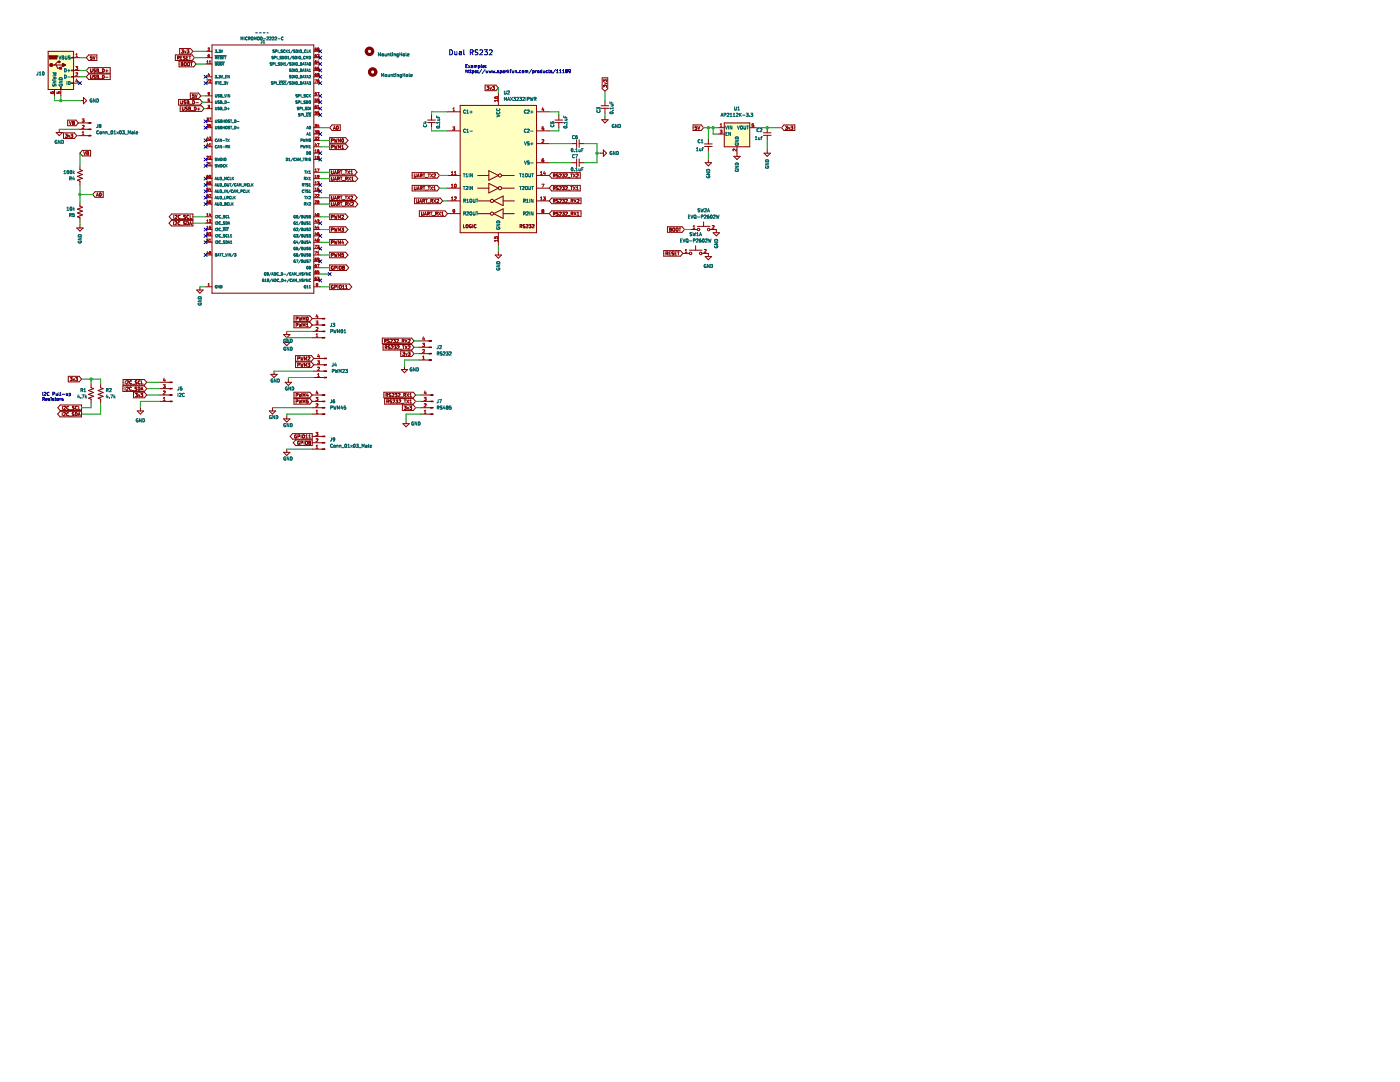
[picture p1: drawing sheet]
<svg xmlns="http://www.w3.org/2000/svg" width="279mm" height="216mm" viewBox="0 0 279 216" stroke-linecap="round" stroke-linejoin="round" font-family="sans-serif">
<path d="M.1 .1h279.3v215.8h-279.3z" fill-rule="evenodd" fill="#fff" stroke="#fff" stroke-width=".2"/>
<g fill="none" stroke="#840000" stroke-width=".2">
<path d="M9.6 10.2h5.1v7.7h-5.1zM9.8 11.1h1.6v.2l-.1 .5h-1.4zM10 11.3h1.3l-.2 .3h-1zM10.6 13h1.9M10.9 17.9v1.2M11.2 13l.3 .6h.6M11.8 12.3h-.3l-.6 .7M12.1 17.9v-.4h.1v.4M12.1 17.9v1.2M12.5 12.7l.6 .3-.6 .3zM14.7 16.5h-.4v.2h.4M14.7 11.4h-.4v.2h.4"/>
<path d="M14.7 14h-.4v.1h.4M14.7 15.3h-.4v.1h.4M14.7 11.5h1.3M14.7 15.3h1.3M14.7 14.1h1.3M14.7 16.6h1.3M16.7 19.4l.6 .7-.6 .6zM17.7 11h1.6v1.1h-1.6l-.5-.6zM17.7 14.8h4.3v1.1h-4.3l-.5-.6zM17.7 13.5h4.3v1.1h-4.3l-.5-.5zM18.1 13.7l.1 .7 .2-.1v-.6M18.1 15v.5l.3 .1"/>
<path d="M18.4 11.2h-.3l-.1 .3h.3l.1 .3h-.4M18.4 15.6h.1M18.4 15v.6M18.6 11.2l.2 .6 .2-.6M18.7 15.6h.3M19 14.1h.1M19 15.6h.1M19 14.1v.3h-.3M19.1 15l-.4 .1 .3 .3v.2M19.1 13.8l-.4 .1 .3 .2M19.3 15.3h.2M19.3 14.1h.2"/>
<path d="M19.3 13.7l.4 .2-.1 .5h-.3zM19.6 15h-.3v.7l.4-.1-.2-.3M19.6 15v.1M19.6 15.3h-.1M19.6 15.1v.2M19.6 15.3h.1M19.8 15.7h.5M19.8 14.4h.5M20.4 15a.32 .32 0 0 1 .4 .3 .32 .32 0 0 1-.4 .4zM20.4 13.7a.32 .32 0 0 1 .4 .4 .32 .32 0 0 1-.4 .3zM21.1 14.1h.5M21.1 15.4h.5"/>
<path d="M21.3 13.9v.5M35 11h3.3l.5 .5-.5 .6h-3.3zM35.4 11.5h.3l.1-.2-.4-.1v.6M35.6 11.5l.2 .3M35.6 19.8h4.3l.5 .6-.5 .6h-4.3zM35.7 12.2h3l.4 .6-.4 .5h-3zM35.9 9.7h2.1l.5 .5-.5 .6h-2.1zM36.1 11.5h.2M36.2 12.8h.2M36.2 9.9h.4l-.2 .3h.2M36.2 10.5h.4M36.4 11.2h-.3v.6h.3"/>
<path d="M36.4 12.8l.1-.3h-.3v.6h.3M36.4 12.8h.1M36.5 12.8h.1M36.5 12.8v.3M36.5 13.1h.1M36.6 10.2h.1M36.6 10.2v.3M36.6 10.5h.1M36.8 10.2l.2 .4 .1-.4M37 11.2l-.4 .1v.2l.4 .2-.4 .1M37.2 11.5h.2M37.3 9.9h.4l-.2 .3h.2v.3h-.4"/>
<path d="M37.3 10.5h.1M37.5 11.2h-.3v.6h.3M37.7 11.2h.4M37.9 11.2v.6M38 18.6h1.6l.5 .5-.5 .6h-1.6zM38 12.5h.4M38.2 12.5v.6M38.7 18.8h-.3v.3h.3v.3h-.3M38.9 18.8l.2 .7 .3-.7M41 10.2h1.3M41 11.5h1.3M41 15.3h1.3"/>
<path d="M41 16.6h1.3M41 12.8h1.3M41 19.1h1.3M42.3 9h20.3v49.5h-20.3zM62.6 10.2h1.3M62.6 11.5h1.3M62.6 15.3h1.3M62.6 14.1h1.3M62.6 16.6h1.3M62.6 12.8h1.3M62.6 19.1h1.3M96.8 17h2.2l.5 .5-.5 .6h-2.2z"/>
<path d="M97.2 17.2h.4l-.2 .3h.1v.3h-.3M97.8 17.5l.1 .4 .2-.4M98.3 17.2h.4l-.2 .3h.1v.3h-.3M99.5 18.5v2.5M120.2 15.5h1.1v2.2l-.6 .5-.5-.5zM120.4 16.3v-.4l.3 .2v-.1h.3v.3M120.4 17.4v-.4l.3 .2v-.1h.3v.3M120.6 16.5l.5 .2-.5 .1M11.2 26.4h1.3l-.7 .7zM11.8 25.8v.6M12.7 26.5h2.1l.5 .6-.5 .5h-2.1zM13 26.8h.4l-.2 .2 .2 .1v.2h-.4"/>
<path d="M13.5 24h1.7l.4 .5-.4 .6h-1.7zM13.6 27l.2 .4 .2-.4M13.8 24.2l.3 .7 .2-.7M14.1 26.8h.4l-.2 .2 .2 .1v.2h-.4M14.5 24.5h.2M14.5 24.2l.3 .1-.1 .6h-.2zM15.6 24.5h2.1M15.6 25.8h2.1M15.6 27.1h2.1M16 33.1v.8l.5 .2-1.1 .3 1.1 .4-1.1 .4 1.1 .4-1.1 .4 .6 .1v.8M16 20.1h.7M16.4 30h1.7v1.1h-1.7l-.4-.5z"/>
<path d="M16.7 30.3l.2 .6 .2-.6M17.3 30.6h.2M17.3 30.3l.4 .1-.1 .5h-.3zM19 38.3h1.6v1.1h-1.6l-.5-.6zM19.2 39.1l.2-.6 .3 .6M19.3 39h.3M19.9 38.5h.1a.29 .29 0 0 1 .2 .3 .29 .29 0 0 1-.3 .3zM19.9 38.5v.1M36 21.1h4.2l.5 .6-.5 .5h-4.2zM36.1 20.1l.1 .6 .2-.1v-.5M36.4 21.4l.1 .6 .3-.1v-.5M37.1 20.1l-.4 .1 .3 .3v.2h-.3"/>
<path d="M37.3 20.4h.3M37.4 21.4l-.4 .1 .4 .3v.1l-.4 .1M37.6 20.4h.1M37.6 20.3v-.2h-.3v.6h.4l-.1-.3M37.6 20.3v.1M37.7 21.7h.2M37.8 20.8h.5M37.9 21.7l.1-.3h-.3v.6h.3M37.9 21.7l.1 .2M38 21.9v.1M38.1 22.1h.5M38.5 20.1a.32 .32 0 0 1 .3 .3 .32 .32 0 0 1-.3 .3z"/>
<path d="M38.8 21.4a.32 .32 0 0 1 .3 .3 .32 .32 0 0 1-.3 .3zM39.1 20.5h.5M39.4 21.8h.5M39.7 21.5v.5M41 36.9h1.3M41 38.2h1.3M41 31.8h1.3M41 35.6h1.3M41 33.1h1.3M41 39.5h1.3M41 21.7h1.3M41 28h1.3"/>
<path d="M41 25.5h1.3M41 24.2h1.3M41 29.3h1.3M41 20.4h1.3M62.6 30.6h1.3M62.6 36.9h1.3M62.6 38.2h1.3M62.6 34.4h1.3M62.6 31.8h1.3M62.6 35.6h1.3M62.6 39.5h1.3M62.6 21.7h1.3"/>
<path d="M62.6 28h1.3M62.6 25.5h1.3M62.6 26.8h1.3M62.6 29.3h1.3M62.6 20.4h1.3M62.6 22.9h1.3M65.8 28.7h3.2l.4 .6-.4 .5h-3.2zM65.8 33.8h5l.5 .6-.5 .5h-5zM65.8 38.9h5l.5 .6-.5 .5h-5zM65.8 27.5h3.2l.4 .5-.4 .6h-3.2zM65.8 35.1h5.1l.5 .5-.5 .6h-5.1zM66.2 28.1l.3-.1v-.2l-.3-.1v.7"/>
<path d="M66.2 29.3h.3v-.3h-.3v.6M66.2 34.1l.1 .6 .2-.1v-.5M66.2 39.1l.1 .7 .2-.1v-.6M66.2 35.3v.6M66.2 35.9h.1M66.3 24.9h1.6v1.1h-1.6l-.5-.5zM66.5 35.3v.6h-.3M66.5 25.8l.3-.6 .2 .6M66.6 25.6h.3M66.7 39.8l.2-.7 .3 .7M66.7 36l.2-.7 .3 .7M66.7 34.7l.2-.6 .3 .6"/>
<path d="M66.7 27.7l.2 .7 .1-.5 .1 .5 .2-.7M66.7 29l.2 .6 .1-.4 .1 .4 .2-.6M66.8 39.6h.3M66.8 35.8h.3M66.8 34.5h.3M67.2 25.2h.1a.29 .29 0 0 1 .2 .3 .29 .29 0 0 1-.3 .3zM67.4 39.5h.3v-.3l-.3-.1v.7M67.4 35.7l.3-.1v-.2l-.3-.1v.7M67.4 34.4h.3v-.3h-.3v.6M67.5 39.5l.2 .3M67.5 35.7l.2 .3M67.5 34.4l.2 .3"/>
<path d="M67.5 28.4v-.7l.2 .5 .2-.5v.7M67.5 29.6v-.6l.2 .4 .2-.4v.6M67.9 39.1h.4M67.9 35.3h.4M67.9 34.1h.4M68.1 34.1v.6M68.1 35.3v.7M68.1 39.1v.7M68.2 29.6h.4M68.2 29.2l.2-.2v.6M68.3 27.8l.1-.1a.29 .29 0 0 1 .2 .3 .29 .29 0 0 1-.3 .3zM68.3 39.8h.5"/>
<path d="M68.3 36h.5M68.3 34.8h.5M68.9 39.1h.3M68.9 34.1h.3M69 35.7l.3-.1v-.2l-.3-.1v.7M69.1 34.1v.6M69.1 39.1v.7M69.1 35.7l.2 .3M69.4 39.1l.4 .7M69.4 34.1l.4 .6M69.5 35.3l.5 .7M69.8 39.1l-.4 .7"/>
<path d="M69.8 34.1l-.4 .6M70 35.3l-.5 .7M70 39.2l.3-.1 .1 .2-.4 .5h.4M70 34.3l.2-.2v.6M70 34.7h.4M70.2 35.5l.2-.2v.7M70.2 36h.3M82.3 37h4.9l.5 .5-.5 .6h-4.9zM82.3 34.5h4.9l.5 .5-.5 .6h-4.9zM82.7 37.2l.1 .7 .2-.1v-.6M82.7 34.7l.1 .6 .2-.1v-.5M82.7 39.5h5.2l.4 .6-.4 .5h-5.2z"/>
<path d="M83.2 39.8l.1 .6 .2-.1v-.5M83.3 35.3l.2-.6 .2 .6M83.3 37.9l.2-.7 .2 .7M83.3 35.2h.3M83.3 37.7h.3M83.9 37.6l.3-.1v-.2l-.3-.1v.7M83.9 35h.3v-.2l-.3-.1v.6M84 35l.3 .3M84 37.6l.3 .3M84.4 37.2h.4M84.4 34.7h.4M84.6 34.7v.6"/>
<path d="M84.6 37.2v.7M84.9 37.9h.4M84.9 35.4h.4M84.9 39.8h.4M85.1 39.8v.6M85.4 24h1.5M85.4 24.5h1.5M85.4 37.2h.4M85.4 34.7h.4M85.6 34.7v.6M85.6 37.2v.7M85.9 34.7l.4 .6"/>
<path d="M85.9 37.2l.4 .7M86.1 22.9v1.1M86.1 24.5v1M86.3 34.7l-.4 .6M86.3 37.2l-.4 .7M86.6 37.9h.3M86.6 34.8l.2-.1 .1 .2-.4 .4h.4M86.6 37.4l.1-.2v.7M86.6 39.8l.4 .6M87 39.8l-.4 .6M87.2 39.8h.2l.2 .2-.4 .4h.4M89.3 37.5h2.5"/>
<path d="M89.3 35h2.5M89.3 22.3h2.5M89.3 26.1h2.5M91.8 21h15.3v25.4h-15.3zM95.3 37.5h2.3M95.3 35h2.3M97.6 34.1l1.9 .9-1.9 1zM97.6 36.6l1.9 .9-1.9 1zM99.5 37.5a.32 .32 0 0 1 .3-.3 .32 .32 0 0 1 .3 .3M99.5 37.5a.32 .32 0 0 0 .3 .4 .32 .32 0 0 0 .3-.4M99.5 35a.32 .32 0 0 1 .3-.3 .32 .32 0 0 1 .3 .3M99.5 35a.32 .32 0 0 0 .3 .3 .32 .32 0 0 0 .3-.3"/>
<path d="M100.1 37.5h2.5M100.1 35h2.5M107.1 28.7h2.5M107.1 32.5h2.5M107.1 37.5h2.5M107.1 35h2.5M107.1 22.3h2.5M107.1 26.1h2.5M110.1 39.5h5.9v1.1h-5.9l-.5-.5zM110.1 37h5.7v1.1h-5.7l-.5-.6zM110.1 34.5h5.7v1.1h-5.7l-.5-.6zM110.4 37.6l.3-.1 .1-.2-.4-.1v.7"/>
<path d="M110.4 35h.3l.1-.2-.4-.1v.6M110.6 37.6l.2 .3M110.6 35l.2 .3M110.8 24h1.5M110.8 24.5h1.5M111.4 37.6h.1M111.4 35.1h.1M111.4 37.6v.2h-.4M111.4 35.1v.2h-.4M111.4 39.8l-.4 .1 .4 .2M111.4 34.7l-.4 .1 .4 .3M111.4 37.3l-.4 .1 .4 .2"/>
<path d="M111.5 22.9v1.1M111.5 24.5v1M111.7 34.8l.2-.1 .1 .2-.4 .4h.4M111.7 37.3l.2-.1 .1 .2-.4 .5h.4M111.7 39.8h.2l.1 .2-.4 .4h.4M112.2 37.2h.4l-.2 .3h.2v.3h-.4M112.2 34.7h.4l-.2 .2 .2 .1v.3h-.4M112.2 39.8h.4l-.2 .2 .2 .1v.3h-.4M112.9 37.3l.2-.1 .1 .2-.4 .5h.4M112.9 34.8l.2-.1 .1 .2-.4 .4h.4M112.9 39.8h.2l.1 .2-.4 .4h.4M113.3 37.9h.5"/>
<path d="M113.3 35.4h.5M113.9 37.2h.4M113.9 34.7h.4M114.1 28.7h1M114.1 32.5h1M114.1 34.7v.6M114.1 37.2v.7M114.4 37.2l.4 .7M114.4 34.7l.4 .6M114.6 39.8l.4 .6M114.8 37.2l-.4 .7M114.8 34.7l-.4 .6"/>
<path d="M115 39.8l-.4 .6M115 37.9h.4M115 37.4l.2-.2v.7M115 34.8l.3-.1 .1 .2-.4 .4h.4M115.1 27.9v1.5M115.1 31.7v1.5M115.2 39.8h.2l.2 .2-.4 .4h.4M115.6 27.9v1.5M115.6 31.7v1.5M115.6 28.7h1M115.6 32.5h1M119.8 30.6h.6"/>
<path d="M120 21.1h1.5M120 21.6h1.5M120.1 23.9h1.3l-.7 .6zM120.4 29.9l.6 .7-.6 .6zM120.7 20.1v1M120.7 21.6v1M120.7 23.3v.6M138.3 24.9h1.6l.5 .6-.5 .5h-1.6zM139 25.2h-.3v.3h.3v.3h-.3M139.3 25.2l.2 .6 .2-.6M140.6 28.7h1.5M140.6 29.2h1.5"/>
<path d="M140.7 32.5h1.3l-.6 .6zM141.4 27.7v1M141.4 29.2v1M141.4 31.8v.7M143.3 25.5h1.2M143.3 26.8h1.2M144.5 24.5h5.1v4.8h-5.1zM146.4 31.2h1.3l-.6 .6zM147.1 29.3v1.9M149.6 25.5h1.3M152.4 26.5h1.5M152.4 27h1.5"/>
<path d="M152.5 30.6h1.3l-.7 .6zM153.1 25.5v1M153.1 27v1M153.1 29.9v.7M156.5 24.9h2.1v1.1h-2.1l-.5-.5zM156.7 25.2h.4l-.2 .2 .2 .1v.3h-.4M157.3 25.4l.2 .4 .1-.4M157.8 25.2h.4l-.2 .2 .2 .1v.3h-.4M15.3 45.5h1.3l-.6 .6zM16 40.4v.8l.5 .2-1.1 .3 1.1 .4-1.1 .4 1.1 .4-1.1 .4 .6 .2v.7M16 44.8v.7M34.2 44h4.3v1.1h-4.3l-.5-.6z"/>
<path d="M34.2 42.7h4.3v1.1h-4.3l-.4-.5zM34.6 44.2v.7M34.7 43v.6M34.9 44.3l.3-.1 .1 .2-.4 .5h.4M34.9 43h.3l.1 .1-.4 .5h.4M35.9 44.3a.28 .28 0 0 0-.4 .2 .28 .28 0 0 0 .4 .3M35.9 43a.3 .3 0 0 0-.4 .3 .3 .3 0 0 0 .4 .3M35.9 43h.1M35.9 43.5v.1M36 44.9h.5M36.1 43.7h.4M36.7 43.2h.1"/>
<path d="M36.7 43v.2M36.7 43h.3M36.7 43.2l.3 .3-.3 .1M36.7 43h.1M37 44.3h-.3v.2l.3 .2-.4 .1M37.3 44.2a.32 .32 0 0 1 .3 .3 .32 .32 0 0 1-.3 .4zM37.7 43a.28 .28 0 0 0-.4 .3 .28 .28 0 0 0 .4 .2M37.8 44.9l.2-.7 .2 .7M37.9 44.7h.3M37.9 43v.6h.3M39.3 57.9h1.2l-.6 .6zM39.9 57.2v.7"/>
<path d="M41 57.2h1.3M41 44.5h1.3M41 43.3h1.3M41 45.8h1.3M41 40.7h1.3M41 47.1h1.3M41 48.3h1.3M41 50.9h1.3M62.6 57.2h1.3M62.6 44.5h1.3M62.6 43.3h1.3M62.6 45.8h1.3"/>
<path d="M62.6 40.7h1.3M62.6 47.1h1.3M62.6 48.3h1.3M62.6 50.9h1.3M62.6 56h1.3M62.6 54.7h1.3M62.6 53.4h1.3M62.6 52.2h1.3M62.6 49.6h1.3M65.8 42.7h3.2l.4 .6-.4 .5h-3.2zM65.8 45.2h3.2l.4 .6-.4 .6h-3.2zM65.8 40.2h5.1l.5 .5-.5 .6h-5.1z"/>
<path d="M65.8 47.8h3.2l.4 .5-.4 .6h-3.2zM65.8 50.3h3.2l.4 .6-.4 .5h-3.2zM65.8 52.9h3.3l.5 .5-.5 .6h-3.3zM65.8 56.7h3.9l.5 .5-.5 .6h-3.9zM66.2 50.9h.3v-.3h-.3v.6M66.2 45.8h.3v-.2l-.3-.1v.6M66.2 43.3h.3v-.3h-.3v.6M66.2 40.4v.6M66.2 48.4l.3-.1v-.2l-.3-.1v.7M66.2 41h.1M66.4 57.3h.1v.2M66.5 53.1a.29 .29 0 0 0-.4 .3 .29 .29 0 0 0 .4 .3v-.2h-.1"/>
<path d="M66.5 57a.3 .3 0 0 0-.4 .2 .3 .3 0 0 0 .4 .3M66.5 40.4v.6h-.3M66.5 57.5h.1M66.7 41.1l.2-.7 .3 .7M66.7 48l.2 .7 .1-.5 .1 .5 .2-.7M66.7 45.5l.2 .6 .1-.4 .1 .4 .2-.6M66.7 43l.2 .6 .1-.5 .1 .5 .2-.6M66.7 50.6l.2 .6 .1-.4 .1 .4 .2-.6M66.8 53.5l.3-.1v-.2l-.3-.1v.7M66.8 40.9h.3M67.1 57l-.3-.1v.7M67.1 57h.1"/>
<path d="M67.1 57v.2l-.3 .1M67.4 40.8l.3-.1v-.2l-.3-.1v.7M67.4 53.1v.7M67.4 56.9v.7M67.5 40.8l.2 .3M67.5 43.6v-.6l.2 .4 .2-.4v.6M67.5 46.1v-.6l.2 .5 .2-.5v.6M67.5 48.7v-.7l.2 .5 .2-.5v.7M67.5 51.2v-.6l.2 .4 .2-.4v.6M67.7 53.2h.4l-.1 .5h-.3zM67.7 57h.4l-.1 .5h-.3zM67.9 40.4h.4"/>
<path d="M68.1 40.4v.7M68.2 45.5h.4l-.2 .2 .1 .1v.3h-.3M68.2 43h.3l.1 .1-.4 .5h.4M68.3 41.1h.5M68.4 57.6h.3M68.4 57.1l.1-.2v.7M68.4 48l-.2 .5h.4M68.4 53.4v.1M68.5 53.4l-.1-.1 .1-.2 .2 .1-.1 .2M68.5 53.4h.1M68.5 53.4h-.1M68.5 48.3v.4"/>
<path d="M68.5 50.6h-.3v.3h.3v.3h-.3M68.6 53.4l.1 .1-.1 .3-.2-.1v-.2M69 40.8l.3-.1v-.2l-.3-.1v.7M69 57.6h.3M69 57.1l.1-.2v.7M69.1 40.8l.2 .3M69.5 40.4l.5 .7M70 40.4l-.5 .7M70.2 40.4v.1M70.2 40.4h.3M70.5 40.4v.1M70.5 40.5v.2l-.4 .4h.4"/>
<path d="M83.7 42.1h5.1l.5 .5-.5 .6h-5.1zM83.7 40.4l.3-.6 .2 .6M83.8 40.2h.3M84.1 42.3v.6M84.1 42.9h.1M84.4 40.1h.3v-.3h-.3v.6M84.5 42.3v.5l-.3 .1M84.5 40.1l.2 .3M84.7 43l.2-.7 .2 .7M84.8 42.8h.3M85.3 42.7l.3-.1 .1-.2-.4-.1v.7M85.3 40.5h.5"/>
<path d="M85.5 42.7l.2 .3M85.9 42.3h.3M86 40.1h.3v-.3h-.3v.6M86.1 42.3v.7M86.1 40.1l.2 .3M86.3 43h.5M86.9 42.7l.3-.1 .1-.2-.4-.1v.7M87.1 42.7l.2 .3M87.5 42.3l.4 .7M87.9 42.3l-.4 .7M88.1 43h.4M88.1 42.5l.2-.2v.7"/>
<path d="M89.3 42.6h2.5M89.3 40.1h2.5M92.5 44.8v.7h.3M93 44.9h.4l-.1 .5h-.3zM93.9 45.2h.2v.2M94 44.8a.3 .3 0 0 0-.3 .3 .3 .3 0 0 0 .3 .3M94.1 45.4h-.1M94.3 44.8v.7M95 44.9a.28 .28 0 0 0-.4 .2 .28 .28 0 0 0 .4 .3M95.3 42.6h2.6M95.3 40.1h2.6M97.9 42.6a.32 .32 0 0 1 .3-.3 .32 .32 0 0 1 .3 .3"/>
<path d="M97.9 42.6a.32 .32 0 0 0 .3 .3 .32 .32 0 0 0 .3-.3M97.9 40.1a.32 .32 0 0 1 .3-.3 .32 .32 0 0 1 .3 .3M97.9 40.1a.32 .32 0 0 0 .3 .3 .32 .32 0 0 0 .3-.3M98.5 40.1l1.9-1v1.9zM98.5 42.6l1.9-.9v1.9zM98.8 50.9h1.3l-.6 .6zM99.5 46.4v2.6M99.5 50.2v.7M100.4 42.6h2.2M100.4 40.1h2.2M103.8 45.2l.3-.1v-.2l-.3-.1v.7M103.9 45.2l.3 .3"/>
<path d="M104.4 45.4h.3M104.7 45.2h.1M104.7 45.4h.1M104.7 45.2v.2M104.8 44.8l-.4 .1 .3 .3M105 44.9l.2-.1 .2 .2-.4 .5h.4M105.6 45.4h.3M105.6 44.8h.4l-.2 .3h.1M105.9 45.1h.1M105.9 45.1v.3M105.9 45.4h.1M106.2 44.9l.3-.1 .1 .2-.4 .5h.4"/>
<path d="M107.1 42.6h2.5M107.1 40.1h2.5M110.1 42.1h5.9v1.1h-5.9l-.5-.6zM110.6 42.7l.2 .3M110.6 40.1l.2 .3M110.7 42.6l-.3 .1M110.7 40.1h-.3M110.8 40.1l-.1-.3h-.3v.6M110.8 42.6l-.1-.2-.3-.1v.7M110.8 42.6h-.1M110.8 40.1h-.1M111 42.9h.4"/>
<path d="M111.4 42.7h.1M111.4 40.1v.1M111.4 42.9h.1M111.4 42.7v.2M111.4 40.2v.2h-.4M111.4 42.4h-.4l.4 .3M111.7 42.4l.2-.1 .1 .2-.4 .5h.4M112.2 42.3h.4l-.2 .3h.2v.3h-.4M112.9 42.4l.2-.1 .1 .2-.4 .5h.4M113.3 43h.5M113.3 40.5h.5M114.1 42.7l.2 .3"/>
<path d="M114.1 40.1l.2 .3M114.3 42.6l-.3 .1M114.3 40.1h-.3M114.3 42.6v-.2l-.3-.1v.7M114.3 40.1v-.3h-.3v.6M114.3 42.6h.1M114.3 40.1h.1M114.6 42.3l.4 .7M115 42.3l-.4 .7M115.2 43h.4M115.2 42.5l.2-.2v.7M132.5 50h3.3l.5 .6-.5 .5h-3.3z"/>
<path d="M133 50.6l.3 .3M133.2 50.6h-.3M133.2 45.2h2.9l.5 .6-.5 .6h-2.9zM133.2 50.5v-.2h-.3v.6M133.2 50.5v.1M133.5 50.6h.2M133.6 45.8h.2M133.8 50.3h-.3v.6h.3M133.9 45.5h-.3v.6h.4l-.2-.3M133.9 45.5v.1M133.9 45.8h-.1M133.9 45.6v.1"/>
<path d="M133.9 45.7v.1M134.3 45.6h.3v.5l-.3-.1zM134.4 50.3h-.3v.2l.3 .3-.3 .1M134.7 50.6h.2M134.9 45.6h.4l-.1 .5-.3-.1zM135 50.3h-.3v.6h.3M135.2 50.3h.4M135.4 50.3v.6M135.5 45.5h.4M135.7 45.5v.6M136.3 50.6h1.3M137.6 49.9h2.5"/>
<path d="M137.9 45.8h1.2M138.8 49v.9M139.1 45.2h2.6M140.1 50.6h1.3v.6M140.4 44.3v.9M140.7 51.2h1.3l-.6 .6zM141.7 45.8h1.3v.6M142.3 46.4h1.3l-.6 .7zM13.6 75.1h2.2l.5 .5-.5 .6h-2.2zM14 75.3h.4l-.2 .3h.2v.3h-.4M14 75.9h.1M14.6 75.6l.2 .4 .1-.4"/>
<path d="M15.1 75.3h.4l-.2 .3h.1v.3h-.3M18.2 76.6v.8l.5 .2-1 .3 1 .4-1 .4 1 .4-1 .4 .5 .1v.8M20.1 76.6v.8l.5 .2-1 .3 1 .4-1 .4 1 .4-1 .4 .5 .1v.8M24.5 77h4.3l.5 .6-.5 .5h-4.3zM24.6 75.7h4.2l.5 .6-.5 .5h-4.2zM25 77.2v.7M25 76v.6M25.2 77.3l.3-.1 .1 .2-.4 .5h.4M25.3 76h.2l.1 .2-.4 .4h.4M26.2 77.3a.28 .28 0 0 0-.4 .3 .28 .28 0 0 0 .4 .2M26.3 76a.28 .28 0 0 0-.4 .3 .28 .28 0 0 0 .4 .3M26.3 77.9h.5"/>
<path d="M26.4 76.7h.5M26.6 78.3h2.2l.5 .5-.5 .6h-2.2zM27 78.5h.4l-.2 .3h.2v.3h-.4M27.3 77.3h-.3v.2l.3 .3-.3 .1M27.3 76h-.3v.2l.3 .3-.3 .1M27.6 77.2a.32 .32 0 0 1 .4 .4 .32 .32 0 0 1-.4 .3zM27.6 78.7l.2 .5 .1-.5M28 76a.28 .28 0 0 0-.4 .3 .28 .28 0 0 0 .4 .3M28.1 78.5h.4l-.2 .3h.2v.3h-.4M28.1 77.9l.2-.7 .3 .7M28.2 77.7h.3M28.3 76v.6h.3"/>
<path d="M31.8 76.3h2.1M31.8 78.8h2.1M31.8 77.6h2.1M54.1 74.7h1.2l-.6 .6zM54.7 74.1v.6M56.6 68.3h1.3l-.7 .7zM56.6 66.8h1.3l-.7 .6zM56.9 76.3h1.3l-.7 .6zM57.2 66.1v.7M57.2 67.7v.6M57.5 75.6v.7M58.7 78.3h3.1l.5 .5-.5 .6h-3.1z"/>
<path d="M58.7 79.5h3.1l.5 .6-.5 .5h-3.1zM58.7 63h3.1l.5 .6-.5 .5h-3.1zM58.7 64.3h3.1l.5 .6-.5 .5h-3.1zM59 71h3.2l.4 .5-.4 .6h-3.2zM59 72.2h3.2l.4 .6-.4 .5h-3.2zM59.1 78.9l.3-.1v-.2l-.3-.1v.7M59.1 64.9h.3v-.3l-.3-.1v.7M59.4 63.6h-.3M59.4 79.8h-.3v.6M59.4 79.8h.1M59.4 71.5h.3v-.2l-.3-.1v.7M59.4 72.8h.3v-.3h-.3v.6"/>
<path d="M59.4 63.6v-.3h-.3v.6M59.4 79.8v.3M59.4 63.6h.1M59.7 63.3l.1 .6 .1-.4 .2 .4 .1-.6M59.7 64.5l.1 .7 .1-.5 .2 .5 .1-.7M59.7 79.8l.1 .6 .1-.4 .2 .4 .1-.6M59.7 78.5l.1 .7 .1-.5 .2 .5 .1-.7M60 71.2l.1 .7 .2-.5 .1 .5 .1-.7M60 72.5l.1 .6 .2-.4 .1 .4 .1-.6M60.5 63.9v-.6l.2 .4 .2-.4v.6M60.5 65.2v-.7l.2 .5 .2-.5v.7M60.5 79.2v-.7l.2 .5 .2-.5v.7"/>
<path d="M60.8 71.9v-.7l.2 .5 .2-.5v.7M60.8 73.1v-.6l.2 .4 .2-.4v.6M61.2 65.2h.3M61.2 64.7l.1-.2v.7M61.2 63.3h.1a.29 .29 0 0 1 .2 .3 .29 .29 0 0 1-.3 .3zM61.3 78.5l-.1 .4h.3M61.4 72.5h.4l-.2 .2 .2 .1v.3h-.4M61.5 78.7v.5M61.5 71.3l.2-.1 .1 .2-.4 .5h.4M61.5 79.8h-.3v.3M62.3 78.8h2.1M62.3 63.6h2.1"/>
<path d="M62.3 64.9h2.1M62.3 66.1h2.1M62.3 67.4h2.1M62.6 71.5h2.1M62.6 72.8h2.1M62.6 74.1h2.1M62.6 75.3h2.1M76.3 67.5h5.9l.4 .5-.4 .6h-5.9zM76.4 68.7h5.8l.4 .6-.4 .6h-5.8zM76.6 78.3h5.9l.4 .5-.4 .6h-5.9zM76.8 79.5h5.7l.4 .6-.4 .5h-5.7zM76.9 68.1l.2 .3"/>
<path d="M76.9 69.3h.3v-.2l-.3-.1v.6M77 68l-.3 .1M77 69.3l.2 .3M77 78.9l.3-.1 .1-.2-.4-.1v.7M77.1 68l-.1-.2-.3-.1v.7M77.1 68h-.1M77.2 78.9l.2 .3M77.5 69.2v.1M77.5 69.3l.3 .2-.3 .1M77.7 67.8h-.3v.2l.3 .2-.4 .1M77.8 69h-.3v.2M77.9 67.8l.3-.1 .1 .2-.4 .5h.4"/>
<path d="M78 78.5l-.3 .1v.2l.3 .2-.4 .1M78.1 69.1l.2-.1 .1 .2-.3 .4h.3M78.2 79.8h-.4v.2l.4 .3-.4 .1M78.3 78.6l.2-.1 .1 .2-.4 .5h.4M78.5 67.7h.4l-.2 .3h.2v.3h-.4M78.7 69h.4l-.3 .2 .2 .1v.3h-.3M78.7 79.8h-.3M78.7 79.8h.1M78.7 79.8v.3l-.3 .3h.4M78.8 78.5h.4l-.2 .3h.2v.3h-.4M79 79.8h.4l-.2 .2 .1 .1M79.1 67.8l.3-.1 .1 .2-.4 .5h.4"/>
<path d="M79.3 69.1l.2-.1 .2 .2-.4 .4h.4M79.5 78.6l.2-.1 .1 .2-.4 .5h.4M79.6 68.4h.5M79.6 79.8h.3M79.6 79.8h.1M79.8 69.7h.5M79.9 79.8h.1M79.9 79.8v.3l-.3 .3h.4M79.9 79.2h.5M80 70h2.2l.4 .6-.4 .5h-2.2zM80.1 73.7h1.3l-.7 .7zM80.3 69h.4"/>
<path d="M80.4 70.3h.3l-.2 .2 .2 .1v.2l-.3 .1M80.4 70.8v.1M80.4 68.1l.2 .3M80.5 69v.6M80.6 68l-.3 .1M80.6 78.9l.3-.1v-.2l-.3-.1v.7M80.6 68h.1M80.6 68v-.2l-.3-.1v.7M80.6 79.8h.4M80.7 73.1v.6M80.7 78.9l.2 .3M80.8 79.8v.6"/>
<path d="M80.8 67.7l.5 .7M80.8 69l.5 .6M81 70.5l.1 .4 .2-.4M81.2 79.8l.4 .6M81.2 78.5l.4 .7M81.3 67.7l-.5 .7M81.3 69l-.5 .6M81.4 70.3h.4l-.2 .2 .2 .1v.2h-.4M81.5 67.8l.2-.1 .1 .2-.4 .5h.4M81.5 69.1l.2-.1 .1 .2-.4 .4h.4M81.6 79.8l-.4 .6M81.6 78.5l-.4 .7"/>
<path d="M81.8 79.2h.4M81.8 78.7l.2-.2v.7M81.8 80l.2-.2v.6M83.6 68h2.1M83.6 69.3h2.1M83.6 70.6h2.1M83.6 71.8h2.1M83.9 78.8h2.1M12 82.1h4.3v1.1h-4.3l-.5-.6zM12 80.8h4.3v1.1h-4.3l-.5-.5zM12.4 82.3v.7M12.4 81.1v.6"/>
<path d="M12.7 82.4l.2-.1 .2 .2-.4 .5h.4M12.7 81.1h.3l.1 .1-.4 .5h.4M13.7 82.4a.3 .3 0 0 0-.4 .2 .3 .3 0 0 0 .4 .3M13.7 82.4h.1M13.7 82.9h.1M13.7 81.1a.28 .28 0 0 0-.4 .3 .28 .28 0 0 0 .4 .2M13.8 83h.5M13.8 81.8h.5M14.8 82.4h-.4v.2l.4 .2-.4 .1M14.8 81.1h-.3v.2l.3 .3-.4 .1M15 82.3a.32 .32 0 0 1 .4 .3 .32 .32 0 0 1-.4 .4zM15.4 81.1a.28 .28 0 0 0-.4 .3 .28 .28 0 0 0 .4 .2"/>
<path d="M15.6 83l.2-.7 .2 .7M15.7 82.8h.3M15.7 81.1v.6h.3M27.4 82h1.3l-.7 .6zM28 81.4v.6M31.8 80.1h2.1M53.7 82h1.3l-.6 .6zM54.4 81.4v.6M56.6 83.6h1.3l-.7 .6zM56.6 90.3h1.3l-.7 .6zM57.2 82.9v.7M57.2 89.6v.7"/>
<path d="M58.4 86.5h3.9v1.1h-3.9l-.5-.5zM59 87.8h3.3v1.1h-3.3l-.5-.6zM59.1 87.1h.1v.2M59.1 86.8a.3 .3 0 0 0-.3 .3 .3 .3 0 0 0 .3 .3M59.2 87.3l-.1 .1M59.4 80.1h-.3M59.4 80.1h.1M59.8 88.1a.29 .29 0 0 0-.4 .3 .29 .29 0 0 0 .4 .2v-.2h-.1M59.8 86.8h-.3v.6M59.8 87.1h-.3M59.8 86.8h.1M59.8 86.8v.2"/>
<path d="M59.8 87v.1M60.1 88.4l.3-.1v-.2l-.3-.1v.7M60.1 86.8v.6M60.5 80.4v-.6l.2 .4 .2-.4v.6M60.7 88v.7M61 88.1h.4l-.1 .5h-.3zM61 87.4h.4M61 87l.2-.2v.6M61.2 80.4h.1M61.2 80.4h.3M61.2 80.1h.3M61.2 80.1h.1"/>
<path d="M61.5 80.1h.1M61.5 80.1v.3M61.5 80.4h.1M61.6 87.4h.4M61.6 87l.2-.2v.6M61.7 88.3v.1M61.8 88.3l-.2-.1 .2-.2 .2 .2-.1 .1M61.8 88.3h.1M61.8 88.3h-.1M61.9 88.3l.1 .1-.1 .3-.2-.1v-.2M62.3 87.1h2.1M62.3 88.3h2.1"/>
<path d="M62.3 89.6h2.1M62.3 80.1h2.1M62.3 81.4h2.1M62.3 82.6h2.1M77.2 80.1h.3v-.3h-.3v.6M77.3 80.1l.3 .3M79 80.4h.3M79.3 80.1h.1M79.3 80.1v.3M79.3 80.4h.1M80.1 80.5h.5M80.3 80.8h2.2l.4 .6-.4 .5h-2.2z"/>
<path d="M80.4 84.5h1.3l-.7 .7zM80.7 81.1h.4l-.2 .2 .1 .1v.2h-.3M81 83.9v.6M81.3 81.3l.1 .4 .2-.4M81.8 81.1h.4l-.3 .2 .2 .1v.2h-.3M81.8 80.4h.4M83.9 80.1h2.1M83.9 81.4h2.1M83.9 82.6h2.1"/>
<circle cx="37" cy="12.8" r=".31"/>
<circle cx="37.6" cy="12.8" r=".31"/>
<circle cx="137.8" cy="50.6" r=".25"/>
<circle cx="139.4" cy="45.8" r=".25"/>
<circle cx="139.8" cy="50.6" r=".25"/>
<circle cx="141.4" cy="45.8" r=".25"/>
<circle cx="60.6" cy="87.1" r=".31"/>
</g>
<g fill="none" stroke="#006464" stroke-width=".2">
<path d="M7.6 14.3l-.1 .6-.2 .1M7.8 15h.4M7.8 14.5l.2-.2v.7M8.5 14.4l.1-.1a.29 .29 0 0 1 .2 .4 .29 .29 0 0 1-.3 .2zM10.5 16.6h.7M10.6 16h.1M10.5 14.5h.7M10.6 16.8v.4h.2l.2-.4 .1 .4M10.7 16h.5M10.8 14.5l.1 .3h.2v-.3M11.1 15.4v.3h-.3v-.3h.1l.1 .3M11.2 16.3h-.4v.3"/>
<path d="M11.2 15l-.7 .1M11.8 11.2l.2 .6 .2-.6M11.8 16.2h.6l-.6 .3h.6M11.8 16.8a.29 .29 0 0 0 .3 .4 .29 .29 0 0 0 .3-.4h-.2v.1M11.9 15.6a.33 .33 0 0 1 .4-.1 .33 .33 0 0 1 .1 .4h-.6zM12.4 11.5h.2M12.7 11.4l-.1 .1M12.7 11.4v-.2h-.3v.6l.3-.1-.1-.2M12.7 11.4h.1M12.9 13.7a.32 .32 0 0 1 .3 .3 .32 .32 0 0 1-.3 .3zM12.9 15a.32 .32 0 0 1 .3 .3 .32 .32 0 0 1-.3 .3zM13 11.2l.1 .6 .3-.1v-.5"/>
<path d="M13.4 16.2v.7M13.5 15.4h.5M13.5 14.1h.5M13.7 16.2a.32 .32 0 0 1 .3 .4 .32 .32 0 0 1-.3 .3zM13.7 13.9v.4M14 11.2l-.3 .1 .3 .3v.1l-.3 .1M18.3 19.8a.29 .29 0 0 0-.3 .3 .29 .29 0 0 0 .4 .2v-.2h-.2M19 19.7v.7l-.4-.7v.7M19.3 19.7a.32 .32 0 0 1 .4 .4 .32 .32 0 0 1-.4 .3zM42.9 12.4h1.9M42.9 11.1h2.3M42.9 10h.3l-.1 .2h.1v.2"/>
<path d="M42.9 10.4h.3M42.9 15h.3l-.1 .2 .1 .1M42.9 15.5h.3M43 11.5h.2v-.2l-.2-.1v.5M43 16.6h.2v-.2l-.2-.1v.5M43 12.5l.2 .1v.4h-.2zM43 18.9l.1 .5 .2-.1v-.4M43 12.7h.1M43.1 11.5l.2 .2M43.1 16.6l.2 .2M43.2 15.3h.1M43.2 15.3v.2"/>
<path d="M43.2 10.4h.1M43.2 15.5h.1M43.4 16.3h.3M43.5 11.5h.2M43.5 10.4v.1M43.5 15.5v.1M43.5 18.9v.1l.3 .3h-.3M43.6 16.3v.5M43.6 12.5h-.1M43.6 18.9h.2M43.6 18.9h-.1M43.7 10h.3l-.2 .2h.1v.2h-.2"/>
<path d="M43.7 15h.3l-.2 .2 .1 .1v.2h-.2M43.7 10.4h.1M43.7 15.5h.1M43.7 11.2h-.2v.5h.2M43.9 11.3l.3 .3-.3 .1M44 11.3h.2M44 11.3h-.1M44 18.9h.3l-.1 .5h-.2zM44 19.1h.2M44.1 10l.2 .5 .2-.5M44.1 15l.2 .6 .2-.6M44.2 16.4a.23 .23 0 0 0-.4 .2 .23 .23 0 0 0 .4 .2"/>
<path d="M44.3 16.9h.3M44.4 19.4h.4M44.4 11.5h.2M44.5 12.5h.3M44.5 15.6h.4M44.6 12.5v.5M44.7 11.2h-.3v.5h.3M44.7 16.3h.3l-.1 .2 .1 .1v.2h-.3M44.8 11.2h.3M44.8 18.9l.2 .5 .2-.5M45 11.2v.5M45 15.3h.2"/>
<path d="M45.2 16.3l.1 .5 .2-.5M45.2 15h-.2v.6h.2M45.3 18.9v.5M45.8 15v.6l-.3-.6v.6M45.9 18.9v.5l-.3-.5v.5M48.1 8v-.6l.2 .4 .2-.4v.6M48.7 7.4v.6M49.3 7.4a.25 .25 0 0 0-.3 .3 .25 .25 0 0 0 .3 .2M49.6 7.7h.3v-.3h-.3v.6M49.7 7.7l.2 .3M50.8 8v-.6l.1 .4 .2-.4v.6M51.4 7.5h.3v.4h-.3z"/>
<path d="M52 7.4a.29 .29 0 0 1 .3 .3 .29 .29 0 0 1-.3 .3zM52.3 8v.5l-.2 .1M52.5 8.2l.2-.2v.6M52.5 8.6h.3M52.6 7.7h.4M53.5 7.4h.1M53.5 7.4h-.2M53.6 7.4v.2l-.4 .4h.4M54.1 7.4h-.3M54.1 7.4h.1M54.1 7.4v.2l-.3 .4h.3M54.2 16.5h.1"/>
<path d="M54.2 16.5l.2 .2-.3 .1M54.2 12.5l-.3 .1 .3 .3-.3 .1M54.4 16.3h-.2v.2M54.5 11.5h.1M54.5 11.5v.2h-.2M54.6 11.3h-.3l.2 .2M54.6 12.5h-.2v.5M54.6 12.5h.1M54.6 7.4h-.3M54.6 7.4h.1M54.6 7.4v.2l-.3 .4h.4M54.7 16.6h.2v-.2l-.2-.1v.5"/>
<path d="M54.7 12.5v.2l-.3 .1M54.8 10h-.3l.3 .4h-.3M54.9 12.5v.5M55 10.2h.2v-.2h-.2v.5M55 11.5h-.2M55 11.3l-.2-.1v.5M55 11.3h.1M55 11.3v.2M55 11.5h.1M55 13.1h.4M55.2 7.4h-.3M55.2 7.4h.1"/>
<path d="M55.2 16.3v.5M55.2 7.4v.2l-.3 .4h.3M55.3 16.9h.4M55.3 11.2v.5M55.4 11.8h.4M55.5 7.7h.4M55.5 10v.5M55.5 13h.3M55.5 12.6l.1 .1M55.6 12.7l.2 .3M55.6 10.5h.4M55.7 16.2h1.4"/>
<path d="M55.8 13h.1M55.8 12.5l-.3 .1M55.9 11.3l.3 .3-.3 .1M55.9 11.3h.3M55.9 11.3h.1M56 12.5a.26 .26 0 0 1 .3 .3 .26 .26 0 0 1-.3 .2zM56.1 16.4a.23 .23 0 0 0-.3 .2 .23 .23 0 0 0 .3 .2M56.1 10.4h.2M56.1 10.2h.1M56.1 10.2l.2 .1M56.3 10.3h.1M56.3 10.4h.1"/>
<path d="M56.3 10.3v.1M56.4 10h-.3v.2M56.4 11.2a.26 .26 0 0 1 .3 .3 .26 .26 0 0 1-.3 .2zM56.5 7.4a.26 .26 0 0 0-.4 .3 .26 .26 0 0 0 .4 .2M56.5 7.4h.1M56.5 16.6h.1M56.5 16.6v.2h-.2M56.5 12.5v.5M56.6 16.3l-.3 .1 .2 .2M56.8 16.8h.3M56.8 12.6l.1-.1v.5M56.8 16.5l.1-.2v.5"/>
<path d="M56.8 13h.3M56.9 10a.23 .23 0 0 0-.3 .2 .23 .23 0 0 0 .3 .2M56.9 10.4h.1M57.1 10v.5M57.2 10.2l.2 .3M57.4 10l-.3 .3M57.4 11.4l.2-.2v.5M57.4 11.7h.3M57.6 10.5h.3M57.6 10.1l.1-.1v.5M57.6 12.5l-.4 .6M57.6 16.3l-.4 .6"/>
<path d="M57.8 13h.2M57.8 15.5h.2M57.8 13.8v.2M57.8 15.1l.2 .4M57.8 14h.1M57.8 16.5h.1M57.8 15.1h.3M57.8 13.8h.3M57.8 13.8h.1M57.8 14l.2 .1M57.8 15.1h.1M57.8 16.5l.2 .1"/>
<path d="M58 14.1h.1M58 16.6h.1M58 16.6v.2h-.2M58 13h.1M58 14.1v.2h-.2M58 15.5h.1M58.1 12.5l-.3 .1 .2 .4M58.1 16.3h-.3v.2M58.3 16.3a.26 .26 0 0 1 .3 .3 .26 .26 0 0 1-.3 .2zM58.3 12.5a.26 .26 0 0 1 .3 .3 .26 .26 0 0 1-.3 .2zM58.3 13.8a.26 .26 0 0 1 .3 .2 .26 .26 0 0 1-.3 .3zM58.3 15a.26 .26 0 0 1 .3 .3 .26 .26 0 0 1-.3 .3z"/>
<path d="M58.3 11.2l-.5 .7M58.5 9.9l-.5 .7M58.5 11.3l.2 .2M58.5 11.3h.1M58.5 11.3h.2M58.6 10.2h.1M58.6 10.2l.3 .2h-.3M58.7 11.5h.1M58.7 11.5v.2h-.3M58.8 12.5v.5M58.8 13.8v.5M58.8 15v.6"/>
<path d="M58.8 16.3v.5M58.9 10h-.3v.2M58.9 11.2a.26 .26 0 0 1 .3 .3 .26 .26 0 0 1-.3 .2zM59 12.6h.3v.4l-.3-.1zM59 16.4h.3v.4l-.3-.1zM59 15.1h.3v.4h-.3zM59.1 10a.26 .26 0 0 1 .3 .2 .26 .26 0 0 1-.3 .3zM59.3 19.1v.1M59.3 19.2v.1h-.2M59.3 18.9h-.2l.2 .2M59.4 15.6h.4M59.4 14.3h.4"/>
<path d="M59.4 16.9h.4M59.4 11.2v.5M59.4 13.1h.4M59.6 19.1h.2v-.2h-.2v.5M59.6 10v.5M59.9 10h.2v.4h-.2zM60 16.3a.26 .26 0 0 1 .2 .3 .26 .26 0 0 1-.2 .2zM60 12.5a.26 .26 0 0 1 .2 .3 .26 .26 0 0 1-.2 .2zM60 15a.26 .26 0 0 1 .2 .3 .26 .26 0 0 1-.2 .3zM60 13.8a.26 .26 0 0 1 .2 .2 .26 .26 0 0 1-.2 .3zM60.1 18.9v.5M60.1 11.8h.4"/>
<path d="M60.2 19.4h.4M60.2 13.8v.1M60.3 10.5h.4M60.4 13l.2-.5 .1 .5M60.4 14.3l.2-.5 .1 .5M60.4 15.6l.2-.6 .1 .6M60.4 16.8l.2-.5 .1 .5M60.4 14.1h.3M60.4 15.4h.3M60.4 12.9h.3M60.4 16.7h.3M60.7 19v.1"/>
<path d="M60.7 19.1l.3 .2h-.3M60.8 12.5h.3M60.8 15h.3M60.8 13.8h.3M60.8 16.3h.3M60.9 11.3a.23 .23 0 0 0-.3 .2 .23 .23 0 0 0 .3 .2M61 12.5v.5M61 13.8v.5M61 15v.6M61 16.3v.5M61 18.9h-.3v.1M61.1 10a.23 .23 0 0 0-.4 .2 .23 .23 0 0 0 .4 .2"/>
<path d="M61.1 11.7v-.5l.2 .4 .2-.4v.5M61.2 13l.2-.5 .2 .5M61.2 14.3l.2-.5 .2 .5M61.2 15.6l.2-.6 .2 .6M61.2 16.8l.2-.5 .2 .5M61.3 14.1h.2M61.3 15.4h.2M61.3 12.9h.2M61.3 16.7h.2M61.3 10v.5h.2M61.5 18.9a.23 .23 0 0 0-.3 .2 .23 .23 0 0 0 .3 .2M61.7 16.3h.3l-.2 .2 .2 .1v.2h-.3"/>
<path d="M61.7 11.2a.26 .26 0 0 1 .3 .3 .26 .26 0 0 1-.3 .2zM61.7 10v.5M61.7 18.9v.5M61.7 13.9l.1-.1v.5M61.7 14.3h.3M61.7 15.1l.3 .1-.3 .4h.3M61.7 15.1h.1M61.7 13l.1-.5 .2 .1-.1 .4M61.7 13h.1M61.8 13h.1M61.8 19.1l.2 .3M61.8 10.2l.2 .3"/>
<path d="M61.9 13h.1M62 18.9l-.3 .2M62 10l-.3 .3M75.5 11.2v-.7l.2 .5 .2-.5v.7M76.2 15.3v-.6l.2 .4 .2-.4v.6M76.3 10.8l.2 .1-.1 .3-.2-.2zM76.8 10.7l.1 .4h.2M76.9 14.9h.2v.4l-.2-.1zM77.1 10.7v.5M77.1 11.1h.1M77.1 14.9h.1M77.4 10.8h.2l.1 .4"/>
<path d="M77.4 10.7v.5M77.5 14.9v.4l.2-.1M77.7 14.9v.4M77.9 10.7h.2M78 10.5v.6l.1 .1M78 14.9h.3v.4M78 14.9v.4M78.3 10.5h.1M78.3 10.7v.5M78.3 10.5l.1 .1M78.5 14.9h.3M78.6 14.7v.5l.2 .1"/>
<path d="M78.6 10.8h.3v.4M78.6 10.7v.5M79 14.7h.1M79 14.9v.4M79.2 11.3h.2M79.2 10.8v.3M79.2 11.1h.1M79.2 11.1h.3M79.2 10.8h.1M79.2 10.8h.3M79.3 14.9v.4M79.3 14.9h.1"/>
<path d="M79.3 14.9h.2v.4M79.5 11.3h-.1M79.5 10.7v.6M79.8 10.5v.7M79.8 10.8h.3M79.8 15.5h.3M80.1 15.4v.1M80.1 14.9l-.3 .1 .1 .3h.2M80.1 14.9v.5M80.1 10.5v.7M80.4 15h.4M80.4 14.7v.6"/>
<path d="M80.4 10.8h.3v.3h-.3zM80.8 14.7v.6M81 10.5l.1 .7M81.1 14.9l.3 .1-.1 .3-.2-.1zM81.3 11l.3-.1v-.1h-.3l.1 .3h.2M81.7 14.7v.6M82 15.1l.3-.1-.1-.1-.2 .1v.3h.2M100.7 18.1l.1 .7 .2-.1v-.6M101.3 18.2l.2-.1 .2 .2-.4 .5h.4M101.4 19.9h.3M101.9 19.4l.4 .7M102.3 19.4l-.4 .7"/>
<path d="M102.5 19.4h.4l-.2 .3h.1M102.5 20h.1M102.8 19.7h.1M102.8 19.7v.3M102.8 20h.1M103.1 19.4h.3M103.1 19.4v.1M103.4 19.4v.1M103.4 19.5v.2l-.3 .4h.4M103.7 19.4h.4l-.2 .3h.1M103.7 20h.3M104 19.7h.1"/>
<path d="M104 19.7v.3M104 20h.1M104.3 19.4h.3l.1 .2-.4 .5h.4M104.3 19.4v.1M105 19.4v.7M105.6 19.7l-.3 .1M105.6 19.4h-.3v.7M105.6 19.4v.1M105.6 19.5v.2M105.6 19.7h.1M105.8 19.4l.2 .7 .1-.5 .1 .5 .2-.7M106.6 19.8l.3-.1v-.2l-.3-.1v.7"/>
<path d="M106.8 19.8l.2 .3M11.3 28a.29 .29 0 0 0-.3 .3 .29 .29 0 0 0 .4 .3v-.2h-.1M12 28v.6l-.4-.6v.6M12.3 28a.32 .32 0 0 1 .4 .3 .32 .32 0 0 1-.4 .3zM12.8 34.7h.3M12.8 34.2l.1-.2v.7M13.4 34.1l.1-.1a.29 .29 0 0 1 .2 .4 .29 .29 0 0 1-.3 .2zM13.9 35.6h.3v-.2l-.3-.1v.6M14 34.1l.1-.1a.29 .29 0 0 1 .2 .4 .29 .29 0 0 1-.3 .2zM14 35.6l.2 .3M14.6 34v.7M14.6 35.3l-.1 .4h.4"/>
<path d="M14.7 34.4l.1 .3M14.8 35.5v.4M14.8 34.2l-.2 .3M19.5 24.8v.6l-.2 .1M19.7 26.1a.28 .28 0 0 0-.4 .3 .28 .28 0 0 0 .4 .3M19.8 25l.1 .1M19.8 24.9v.1M19.8 24.9l.1-.1 .2 .1M19.9 25.1l-.1 .1 .1 .3 .2-.2-.1-.2M19.9 25.1h.1M20 26.4l.2-.1v.4h-.2zM20.1 24.9v.1"/>
<path d="M20.1 25l-.1 .1M20.2 26.3v.1M20.5 26.3v.4M20.6 26.3h.2v.4M20.6 26.3l-.1 .1M21.1 26.4l.2-.1 .1 .4M21.1 26.3v.4M21.5 26.8h.5M22.2 26.1h.1a.29 .29 0 0 1 .2 .3 .29 .29 0 0 1-.3 .3zM22.7 26.7h.4M22.7 26.3l.2-.2v.6M23.3 26.3l.3 .4"/>
<path d="M23.6 26.3l-.3 .4M23.9 26.1h.1a.29 .29 0 0 1 .2 .3 .29 .29 0 0 1-.3 .3zM24.4 26.1h.4l-.2 .2 .2 .1v.3h-.4M24.9 26.8h.5M25.6 26.7v-.6l.2 .4 .2-.4v.6M26.3 26.3h.2l.1 .4M26.6 26.4l-.3 .2 .1 .1h.2M26.9 26.1l.1 .6M27.2 26.5l.3-.1v-.1l-.3 .1v.3h.3M42.9 39.7l.2-.5 .1 .5M42.9 38.4l.2-.5 .1 .5M42.9 37.1l.2-.5 .1 .5"/>
<path d="M42.9 35.9l.2-.5 .1 .5M43 35.7h.2M43 32h.2M43 39.5h.2M43 38.3h.2M43 37h.2M43 20.1v.5M43 21.4v.5M43 23.9v.5M43 25.2l.1 .5 .2-.1v-.4M43 21.9h.1M43 24.4h.1"/>
<path d="M43 20.6h.1M43.2 33.1h.1M43.2 33.1v.2h-.2M43.2 32h.1M43.2 31.6h-.2l.2 .4M43.2 27.8a.23 .23 0 0 0-.3 .2 .23 .23 0 0 0 .4 .2M43.2 29a.24 .24 0 0 0-.3 .3 .24 .24 0 0 0 .3 .2M43.2 32.8l-.2 .1 .2 .2M43.2 29l.1 .1M43.2 27.8h.1M43.3 23.9v.4l-.3 .1M43.3 20.1v.4l-.3 .1"/>
<path d="M43.3 21.4v.4l-.3 .1M43.3 29.5h-.1M43.4 36.6l.1 .5 .2-.1v-.4M43.4 32.8l.1 .5 .1-.3 .1 .3 .1-.5M43.4 39.2l.1 .5 .2-.1v-.4M43.4 31.6l.1 .5 .1-.4 .1 .4 .1-.5M43.4 29.5l.2-.5 .1 .5M43.4 28.3l.2-.6 .1 .6M43.4 35.4v.4M43.4 37.9v.5M43.4 38.4h.1M43.4 35.8h.1"/>
<path d="M43.5 38.4h.2M43.5 35.8h.2M43.5 29.4h.2M43.5 28.1h.2M43.5 24v.1l.3 .2-.3 .1M43.5 21.4v.2l.3 .2-.3 .1M43.5 25.4h.1M43.5 20.3l.1 .1M43.6 20.4l.2 .1-.3 .1M43.6 25.4l.2 .2-.3 .1M43.6 21.4h-.1M43.6 21.4h.2"/>
<path d="M43.6 23.9l-.1 .1M43.6 23.9l.2 .1M43.7 38.4h.1M43.7 35.8h.1M43.7 35.4v.4M43.7 37.9v.5M43.8 20.1h-.3v.2M43.8 25.2h-.3v.2M43.9 36.6a.26 .26 0 0 1 .3 .3 .26 .26 0 0 1-.3 .2zM43.9 35.4a.26 .26 0 0 1 .3 .2 .26 .26 0 0 1-.3 .3zM43.9 37.9a.26 .26 0 0 1 .3 .3 .26 .26 0 0 1-.3 .2zM43.9 39.2a.26 .26 0 0 1 .3 .2 .26 .26 0 0 1-.3 .3z"/>
<path d="M44 25.4h.2M44 20.4h.2M44 25.2l.3 .1-.1 .4h-.2zM44 21.6h.2M44 24.2h.2M44 31.6a.26 .26 0 0 1 .3 .2 .26 .26 0 0 1-.3 .3zM44 32.8a.26 .26 0 0 1 .3 .3 .26 .26 0 0 1-.3 .2zM44.2 20.4v-.2l-.2-.1v.5h.2M44.2 24.2v-.2l-.2-.1v.5h.2M44.2 21.6v-.2h-.2v.5h.2M44.2 21.6l.1 .3M44.2 24.2l.1 .2"/>
<path d="M44.2 20.4h.1M44.2 27.7v.6l-.3-.6v.6M44.2 29v.5l-.3-.5v.5M44.3 20.4v.2M44.3 21.9h-.1M44.3 24.4h-.1M44.3 20.6h-.1M44.3 39.7h.4M44.3 38.5h.4M44.3 37.2h.4M44.3 35.9h.4M44.4 21.9h.4"/>
<path d="M44.4 20.7h.4M44.5 29.3h.3M44.5 28.1h.3M44.5 25.4h.3M44.5 23.9v.5M44.5 25.2v.5M44.5 24.2h.3M44.5 31.6v.5M44.8 23.9v.5M44.8 25.2v.5M44.8 35.9v-.5l.2 .3 .2-.3v.5M44.8 37.9v.5"/>
<path d="M44.8 39.2v.5h.3M44.8 36.7h.3v.4h-.3zM44.8 32.9a.23 .23 0 0 0-.3 .2 .23 .23 0 0 0 .3 .2M44.9 20.1a.26 .26 0 0 1 .3 .3 .26 .26 0 0 1-.3 .2zM44.9 21.4a.26 .26 0 0 1 .3 .2 .26 .26 0 0 1-.3 .3zM45 27.7h.3M45 25.3h.3v.4l-.3-.1zM45 24h.3v.4h-.3zM45.1 32.8v.5M45.1 29.3h.2v-.2l-.2-.1v.5M45.1 33l.2 .3M45.2 27.7v.6"/>
<path d="M45.2 29.3l.2 .2M45.3 32.8l-.2 .3M45.4 37.9v.5l-.3-.5v.5M45.4 36.6l.1 .5 .2-.1v-.4M45.4 39.4l.1 .3M45.4 21.7h.4M45.4 20.4h.4M45.4 27.7l.4 .6M45.5 39.2h-.3v.5M45.5 39.2h.1M45.5 39.4h-.3M45.5 39.2v.2"/>
<path d="M45.5 39.4h.1M45.5 24.4h.3M45.5 29l.4 .5M45.6 21.5v.4M45.7 35.4a.23 .23 0 0 0-.3 .2 .23 .23 0 0 0 .3 .2M45.7 35.8h.1M45.8 27.7l-.4 .6M45.8 25.5h.1M45.8 24.2h.1M45.8 25.5v.2h-.3M45.8 24.2v.2M45.8 24.4h.1"/>
<path d="M45.8 25.2l-.3 .1 .3 .2M45.8 36.6h.3M45.8 24h-.3l.3 .2M45.9 29l-.4 .5M45.9 35.4v.5h.3M46 25.2h.3M46 23.9h.3M46 37.9l-.5 .6M46 36.6v.5M46 39.2a.23 .23 0 0 0-.3 .2 .23 .23 0 0 0 .3 .2M46.1 23.9v.5M46.1 25.2v.5"/>
<path d="M46.3 39.2v.5h.2M46.3 25.8h.4M46.3 24.5h.4M46.3 35.4v.5M46.4 35.6l.2 .3M46.4 38a.23 .23 0 0 0-.3 .2 .23 .23 0 0 0 .3 .2M46.6 38.4l.1-.5 .2 .5M46.6 38.3h.3M46.6 35.4l-.3 .3M46.7 36.6l-.5 .7M46.7 39.2v.5M46.7 39.4l.3 .3"/>
<path d="M46.8 25.2a.26 .26 0 0 1 .3 .3 .26 .26 0 0 1-.3 .2zM46.8 23.9a.26 .26 0 0 1 .3 .3 .26 .26 0 0 1-.3 .2zM47 39.2l-.3 .3M47.1 36.7a.23 .23 0 0 0-.3 .2 .23 .23 0 0 0 .3 .2M47.1 38.4v-.5l.2 .4 .1-.4v.5M47.1 36.7h.1M47.3 37.1l.1-.5 .2 .5M47.3 37h.2M47.3 25.5h.4M47.3 24.2h.4M47.5 25.3v.4M47.5 38.5h.4"/>
<path d="M47.8 37.1v-.5l.1 .4 .2-.4v.5M48.1 38.2l.2-.1v-.1l-.2-.1v.5M48.2 37.2h.4M48.7 37.1v-.5l.2 .4 .2-.4v.5M48.9 38a.23 .23 0 0 0-.4 .2 .23 .23 0 0 0 .3 .2M48.9 38.4h-.1M49.1 37.9v.5h.2M49.5 37.9v.5M49.6 38.1l.2 .3M49.6 36.7a.23 .23 0 0 0-.3 .2 .23 .23 0 0 0 .3 .2M49.6 36.7h.1M49.8 37.9l-.3 .3"/>
<path d="M49.8 36.6v.5h.3M50.2 36.6v.5M50.3 36.9l.2 .2M50.5 36.6l-.3 .3M57.1 31.6a.26 .26 0 0 1 .3 .2 .26 .26 0 0 1-.3 .3zM57.6 31.7l.2-.1v.5M57.6 32.1h.3M58.5 31.5l-.5 .7M58.9 31.6a.24 .24 0 0 0-.3 .2 .24 .24 0 0 0 .3 .2M58.9 31.6h.1M58.9 32h.1M59.1 20.2l.2 .3-.3 .1"/>
<path d="M59.1 20.1h.2M59.1 32.1l.2-.5 .1 .5M59.1 20.1v.1M59.1 31.9h.3M59.3 21.9h.3M59.3 21.6h.1M59.4 21.6l.2 .1M59.5 20.4h.3v-.2l-.3-.1v.5M59.6 21.7h.1M59.6 32.1v-.5l.2 .3 .1-.3v.5M59.6 21.7v.2M59.6 21.9h.1"/>
<path d="M59.6 21.4h-.2l-.1 .2M59.8 21.7l.3-.1v-.2h-.3v.5M59.9 22.7l-.3 .1 .3 .2M59.9 23.1h-.3M59.9 23v.1M60.1 28h.2v-.2l-.2-.1v.6M60.1 29.3h.2v-.2l-.2-.1v.5M60.1 32.1h.3M60.1 20.1v.5M60.2 20.7h.4M60.3 22.7h-.2v.5M60.3 22.9h-.2"/>
<path d="M60.3 22.7h.1M60.3 21.4v.5M60.3 36.9h.3v-.2l-.3-.1v.5M60.3 22.7v.2M60.3 22.9h.1M60.5 36.9l.1 .2M60.5 21.9h.3M60.5 31.6h.3M60.5 27.7l.1 .6 .1-.4 .1 .4 .1-.6M60.5 29l.1 .5 .1-.3 .1 .3 .1-.5M60.6 22.7v.5M60.6 38a.23 .23 0 0 0-.3 .2 .23 .23 0 0 0 .3 .2"/>
<path d="M60.6 31.6v.5M60.6 38.4h.1M60.7 20.6h.2M60.7 23.2h.4M60.7 35.6h.3v-.2h-.3v.5M60.8 36.6h.3M60.8 37.9h.3M60.8 34.1h.3M60.8 39.2h.3M60.8 35.6l.2 .3M60.9 34.1v.5M60.9 36.6v.5"/>
<path d="M60.9 37.9v.5M60.9 39.2v.5M60.9 20.6h.1M60.9 20.1l-.2 .1 .2 .4M60.9 31.8h.3v-.2h-.3v.5M61 21.4v.2l.2 .2-.3 .1M61 21.4h.2M61 21.4h.1M61.1 31.8l.1 .3M61.1 22.5h1M61.1 28.3v-.6l.2 .4 .2-.4v.6M61.1 29.5v-.5l.2 .4 .2-.4v.5"/>
<path d="M61.2 20.1a.26 .26 0 0 1 .3 .3 .26 .26 0 0 1-.3 .2zM61.2 34.1l.3 .5M61.2 35.4l.3 .5M61.2 39.2l.3 .5M61.2 30.3a.26 .26 0 0 1 .3 .2 .26 .26 0 0 1-.3 .3zM61.2 38.4h.3M61.2 25.7l.2-.5 .2 .5M61.2 27l.2-.5 .2 .5M61.3 25.6h.2M61.3 26.8h.2M61.5 38.2h.1M61.5 21.4a.26 .26 0 0 1 .2 .2 .26 .26 0 0 1-.2 .3z"/>
<path d="M61.5 31.6v.5M61.5 38.2v.2M61.5 38.4h.1M61.5 36.7h-.3l.3 .3M61.5 37.9l-.3 .1 .3 .2M61.5 37h.1M61.5 37l-.3 .1M61.5 22.7a.23 .23 0 0 0-.3 .2 .23 .23 0 0 0 .3 .2M61.5 34.1l-.3 .5M61.5 35.4l-.3 .5M61.5 39.2l-.3 .5M61.7 20.2h.3l-.1 .4h-.2z"/>
<path d="M61.7 38l.1-.1v.5M61.7 37.1h.3M61.7 26.6l.1-.1v.5M61.7 29.2l.1-.2v.5M61.7 34.2l.1-.1v.5M61.7 35.5l.1-.1v.5M61.7 36.8l.1-.2v.5M61.7 38.4h.3M61.7 34.6h.3M61.7 35.9h.3M61.7 27h.3M61.7 29.5h.3"/>
<path d="M61.7 39.2l.3 .1-.3 .4h.3M61.7 39.2h.1M61.7 30.3l.3 .1-.1 .4-.2-.1zM61.7 25.3l.1 .4 .2-.1-.1-.3M61.7 27.8l.1 .5 .2-.1-.1-.4M61.8 25.2h.1M61.8 27.8h-.1M61.8 27.8h.1M61.8 25.2l-.1 .1M61.9 31.8l.1 .2M61.9 27.8h.1M61.9 25.2v.1"/>
<path d="M62 21.4v.5M62 31.6a.24 .24 0 0 0-.3 .2 .24 .24 0 0 0 .3 .2M62 23v.1M62 22.7l-.3 .1 .3 .2M62 32h.1M62 23.1h-.3M84.6 24.9a.28 .28 0 0 0 .2 .4 .28 .28 0 0 0 .3-.4M84.7 24.4h.4M84.9 24.3v.4l-.4-.2M87.1 23.1v.3h.6M87.2 25.3a.3 .3 0 0 1 .3-.1 .3 .3 0 0 1 .2 .3 .3 .3 0 0 1-.4 .1 .3 .3 0 0 1-.2-.3zM87.3 23.7h.4"/>
<path d="M87.4 23.2v.2M87.7 23.7v.3h-.4M87.7 24.9h.1M87.7 24.3v.3M87.7 24.5h-.6l.2 .1M92.4 34.7h.4M92.4 37.2h.4M92.6 34.7v.6M92.6 37.2v.6M92.9 22a.28 .28 0 0 0-.4 .3 .28 .28 0 0 0 .4 .2M92.9 25.8a.28 .28 0 0 0-.4 .3 .28 .28 0 0 0 .4 .2M93 35.3h.4"/>
<path d="M93 37.3l.2-.1 .2 .2-.4 .4h.4M93 34.8l.2-.1v.6M93.1 39.9l.2-.2v.7M93.1 22.1l.2-.1v.6M93.1 22.6h.4M93.1 25.9l.2-.1v.6M93.1 26.4h.4M93.6 34.7v.6M93.6 37.2v.6M93.8 39.8h.3v.5h-.3zM93.8 22.4h.5M93.8 26.2h.5"/>
<path d="M94 22.1v.5M94.3 34.7v.6l-.4-.6v.6M94.3 37.2v.6l-.4-.6v.6M94.4 39.7l.2 .7 .2-.1v-.6M95 39.7h.4M95.2 39.7v.7M99.1 22.9l.6 .2-.6 .2M99.2 22.3a.28 .28 0 0 0 .2 .4 .28 .28 0 0 0 .3-.4M99.2 21.7a.28 .28 0 0 0 .2 .4 .28 .28 0 0 0 .3-.4M100.7 20.1v-.7l.2 .5 .2-.5v.7M101.3 20.1l.2-.7 .2 .7M102.5 20h.3"/>
<path d="M103.7 34.7h.4M103.7 37.2h.4M103.9 34.7v.6M103.9 37.2v.6M104.2 35.3h.4M104.2 37.3l.3-.1 .1 .2-.4 .4h.4M104.2 34.8l.2-.1v.6M104.7 28.3l.2 .6 .2-.6M104.7 32.1l.2 .7 .2-.7M104.9 34.7h.3v.6l-.3-.1zM104.9 37.3h.3v.5l-.3-.1zM105 25.8a.28 .28 0 0 0-.4 .3 .28 .28 0 0 0 .4 .2"/>
<path d="M105 22a.28 .28 0 0 0-.4 .3 .28 .28 0 0 0 .4 .2M105.1 39.9l.2-.2v.7M105.3 25.8h.2l.1 .1-.4 .5h.4M105.3 22h.3M105.3 22h.1M105.5 34.7l.2 .6 .2-.1v-.5M105.5 37.2l.2 .6 .2-.1v-.5M105.6 28.7h.1M105.6 22h.1M105.6 28.7v.2h-.3M105.6 22v.2l-.4 .4h.4M105.6 32.1l-.3 .1v.2l.3 .2-.3 .1"/>
<path d="M105.6 28.3l-.3 .1 .3 .3M105.7 39.7v.7M105.9 22.4h.5M105.9 28.7h.5M105.9 26.2h.5M105.9 32.5h.5M106.1 34.7h.4M106.1 37.2h.4M106.1 22.1v.5M106.1 28.5v.4M106.3 34.7v.6M106.3 37.2v.6"/>
<path d="M106.4 39.7v.7l-.4-.7v.7M109.9 24.3v.3l.3 .1v-.3l.3-.1v.4M110 24.9a.28 .28 0 0 0 .2 .4 .28 .28 0 0 0 .3-.4M112.5 23.1v.3h.6M112.6 25.3a.3 .3 0 0 1 .3-.1 .3 .3 0 0 1 .2 .3 .3 .3 0 0 1-.4 .1 .3 .3 0 0 1-.2-.3zM112.7 23.7h.4M112.8 23.2v.2M113.1 24.9h.1M113.1 23.7v.1M113.1 23.8v.2h-.4M113.1 24.5h-.6l.2 .1M113.1 24.3v.3"/>
<path d="M114.1 33.5a.29 .29 0 0 1 .3 .3 .29 .29 0 0 1-.3 .2zM114.1 29.7v-.1a.29 .29 0 0 1 .3 .4 .29 .29 0 0 1-.3 .2zM114.6 34.1h.1M114.6 30.2h.1M114.6 27.1a.28 .28 0 0 0-.4 .3 .28 .28 0 0 0 .4 .2M114.6 30.9a.28 .28 0 0 0-.4 .3 .28 .28 0 0 0 .4 .2M114.8 30.8h.5l-.3 .7M114.9 30.3h.4M114.9 34.1h.4M114.9 29.8l.2-.2v.7M114.9 33.6l.2-.1v.6M115.2 27l-.3 .2v.4h.3v-.3l-.3 .1"/>
<path d="M115.5 29.9l.1 .3h.2M115.5 33.7l.1 .4 .2-.1M115.8 29.9v.4M115.8 33.7v.4M116.1 29.9h.2M116.1 33.8h.2M116.4 29.6h-.3v.7M116.4 33.5h-.3v.6M119.2 22.1a.28 .28 0 0 0 .2 .4 .28 .28 0 0 0 .3-.4M119.4 21.5v.2l-.3-.2v.3M119.4 21.5h.3v.3M119.4 21.5h.1"/>
<path d="M121.7 20.3v.3h.7M121.8 22.4a.3 .3 0 0 1 .3-.1 .3 .3 0 0 1 .2 .3 .3 .3 0 0 1-.4 .1 .3 .3 0 0 1-.2-.3zM121.9 20.9h.5M122 20.4v.2M122.1 30.2a.29 .29 0 0 0-.4 .3 .29 .29 0 0 0 .4 .3v-.2h-.1M122.3 22h.1M122.3 20.9h.1M122.3 20.9v.2l-.4 .1M122.3 22l.1 .1M122.4 21.4v.4M122.4 21.6h-.7l.2 .2M122.5 24.8a.29 .29 0 0 0-.3 .3 .29 .29 0 0 0 .4 .3v-.2h-.2"/>
<path d="M122.8 30.2v.6l-.4-.6v.6M123.1 30.2a.32 .32 0 0 1 .3 .3 .32 .32 0 0 1-.3 .3zM123.2 24.8v.7l-.4-.7v.7M123.5 24.8a.32 .32 0 0 1 .4 .3 .32 .32 0 0 1-.4 .4zM139 30.1h.4M139 29.6l.2-.1v.6M139.6 29.7l.1 .4 .2-.1M139.7 27.9a.28 .28 0 0 0-.4 .3 .28 .28 0 0 0 .4 .2M139.9 29.7v.4M139.9 28.5h.4M139.9 28l.2-.1v.6M140.1 29.7h.3"/>
<path d="M140.4 29.5h-.2v.6M141 34.5h.7l-.7 .3h.7M141.1 33.9a.34 .34 0 0 1 .3-.1 .34 .34 0 0 1 .3 .4h-.7zM141.1 35.1a.29 .29 0 0 0 .2 .4 .29 .29 0 0 0 .3-.4h-.2v.1M143.9 23.2l.2-.6 .2 .6M143.9 23h.3M144.5 22.9h.3v-.2l-.3-.1v.6M144.8 25.1l.2 .7 .2-.7M144.9 26.7h.2M145.1 22.7l.3-.1 .1 .2-.4 .4h.4M145.2 26.4h-.3v.6h.3M145.4 25.1v.7"/>
<path d="M145.7 23.2h.4M145.7 22.8l.2-.2v.6M145.8 26.4v.6l-.4-.6v.6M146.1 25.1v.7l-.4-.7v.7M146.3 23.2h.4M146.3 22.8l.2-.2v.6M146.6 21.3l.1 .7 .3-.2v-.5M146.7 33.2h.7l-.7 .3h.7M146.7 28h.7l-.7 .3h.7M146.8 32.6a.34 .34 0 0 1 .4-.1 .34 .34 0 0 1 .2 .4h-.7zM146.8 33.8a.3 .3 0 0 0 .3 .4 .3 .3 0 0 0 .2-.4M146.8 28.6a.29 .29 0 0 0 .3 .4 .29 .29 0 0 0 .2-.4h-.2v.1"/>
<path d="M146.8 27.4a.33 .33 0 0 1 .4-.1 .33 .33 0 0 1 .2 .4h-.7zM146.9 22.7l.3-.1 .1 .2-.4 .4h.4M147.2 25.1l.2 .7 .2-.7M147.2 22h.4M147.2 21.5l.2-.2v.7M147.3 33.8h-.2v.1M147.3 33.8h.1M147.6 22.6v.6M147.7 22.9l.2 .3M147.8 25.2h.4l-.1 .5h-.3zM147.9 22.6l-.3 .4M148.2 23h.5"/>
<path d="M148.5 25.1l.1 .7 .2-.2v-.5M148.9 22.6h.4l-.2 .2 .2 .1v.3h-.4M149 25.1h.4M149.2 25.1v.7M149.6 23.2h.1M149.8 22.6h.4l-.2 .2 .2 .1v.3h-.4M150.7 27.9h.4M150.7 27.4l.2-.2v.7M151.4 27.4v.4h.2M151.4 25.7a.29 .29 0 0 0-.4 .3 .29 .29 0 0 0 .4 .2M151.4 25.7h.1M151.6 27.4v.5"/>
<path d="M151.6 27.8h.1M151.7 25.7l.2-.1 .2 .2-.4 .5h.4M151.9 27.4h.2M152.1 27.2l-.2 .1v.6M152.8 32.5h.6l-.6 .4h.6M152.8 33.2a.29 .29 0 0 0 .3 .4 .29 .29 0 0 0 .2-.4h-.2v.1M152.8 32a.34 .34 0 0 1 .4-.1 .34 .34 0 0 1 .2 .3h-.6zM13.4 42h.3M13.4 41.5l.1-.2v.7M13.9 42.9h.3v-.2l-.3-.1v.6M14 42.9l.2 .3M14.6 41.3v.7"/>
<path d="M14.7 41.7l.1 .3M14.8 42.6h-.3v.3h.3v.3h-.3M14.8 41.5l-.2 .3M15.6 47.5h.6l-.6 .3h.6M15.6 46.9a.34 .34 0 0 1 .4-.1 .34 .34 0 0 1 .2 .4h-.6zM15.6 48.1a.29 .29 0 0 0 .3 .4 .29 .29 0 0 0 .3-.4h-.2v.1M39.5 59.9h.7l-.7 .3h.7M39.6 59.3a.34 .34 0 0 1 .4-.1 .34 .34 0 0 1 .2 .4h-.7zM42.9 41l.2-.6 .1 .6M43 40.8h.2M43 43v.5M43 44.3v.5"/>
<path d="M43 45.5v.5M43 46.8v.5M43 48.1v.5M43 50.8h.1M43.2 57.2l.1 .2M43.2 50.6h-.2v.5h.2l-.1-.3M43.2 44.3h.2l.1 .1-.3 .4h.3M43.2 46.8h.2l.1 .1-.3 .4h.3M43.2 50.6v.1M43.2 50.7l-.1 .1M43.2 43h.1M43.2 43h.2"/>
<path d="M43.2 45.5v.1M43.2 45.5h.2M43.2 48.1h.2M43.2 48.1h.1M43.2 57a.24 .24 0 0 0-.3 .2 .24 .24 0 0 0 .3 .2M43.3 57.4h-.1M43.4 51.1l.2-.5 .1 .5M43.4 40.4v.5M43.4 48.1h.1M43.4 40.9h.1M43.4 43h.1M43.4 45.5l.1 .1"/>
<path d="M43.5 43l-.3 .5h.3M43.5 45.6l-.3 .4h.3M43.5 48.1l-.3 .5h.3M43.5 40.9h.2M43.5 51h.2M43.7 40.9h.1M43.7 40.4v.5M43.8 57v.5l-.3-.5v.5M43.8 50.6h.3M43.9 40.4a.26 .26 0 0 1 .3 .3 .26 .26 0 0 1-.3 .3zM44 45.6a.23 .23 0 0 0-.3 .2 .23 .23 0 0 0 .3 .2M44 43a.23 .23 0 0 0-.3 .2 .23 .23 0 0 0 .3 .2"/>
<path d="M44 50.6v.5M44 44.3a.23 .23 0 0 0-.3 .2 .23 .23 0 0 0 .3 .2M44 46.8a.23 .23 0 0 0-.3 .2 .23 .23 0 0 0 .3 .3M44 48.1a.23 .23 0 0 0-.3 .2 .23 .23 0 0 0 .3 .2M44 57a.26 .26 0 0 1 .3 .2 .26 .26 0 0 1-.3 .3zM44.1 44.8h.4M44.1 43.5h.4M44.1 46.1h.4M44.1 48.6h.4M44.1 47.3h.4M44.2 50.6h.3M44.3 41h.4"/>
<path d="M44.4 50.6v.5M44.5 45.4h1.1M44.6 51.2h.4M44.6 48.1l.3 .4h-.3M44.6 43l.3 .4-.3 .1M44.6 45.5v.5M44.6 44.4v.1M44.6 47h.1M44.6 47l.3 .2-.3 .1M44.6 48.1h.1M44.6 44.5l.3 .2h-.3M44.6 43h.3"/>
<path d="M44.6 43h.1M44.6 48.1h.3M44.8 40.7h.2M44.9 44.3h-.3v.1M44.9 46.8h-.3v.2M45 40.7h.1M45 50.6l.2 .5 .1-.5M45.1 44.3a.26 .26 0 0 1 .3 .2 .26 .26 0 0 1-.3 .3zM45.1 48.1a.26 .26 0 0 1 .3 .2 .26 .26 0 0 1-.3 .3zM45.1 40.7h.1M45.1 40.6l-.1 .1M45.1 40.6l-.3-.2v.6l.3-.1"/>
<path d="M45.1 40.7v.2M45.1 40.9h.1M45.1 40.6h.1M45.1 45.5v.5l-.3-.5v.5M45.3 45.5h.3M45.3 43a.24 .24 0 0 0-.2 .2 .24 .24 0 0 0 .2 .3M45.3 43h.1M45.4 46.8a.23 .23 0 0 0-.3 .2 .23 .23 0 0 0 .3 .3M45.4 43.4l-.1 .1M45.4 45.5v.5M45.5 44.8l.2-.5 .2 .5M45.5 50.6v.5"/>
<path d="M45.5 48.6l.2-.5 .2 .5M45.6 44.6h.2M45.6 48.4h.2M45.6 43v.5h.2M45.6 46.8v.5h.2M45.6 40.5a.23 .23 0 0 0-.3 .2 .23 .23 0 0 0 .3 .2M45.9 40.4v.6h.2M46 46.9l.1-.1v.5M46 47.3h.3M46 48.2l.1-.1v.5M46 48.6h.3M46 50.6v.5l-.2-.5v.5"/>
<path d="M46.3 40.4v.6M46.3 40.7l.3 .3M46.6 40.4l-.3 .3M46.7 50.6l-.5 .6M46.8 50.6h.3l-.2 .2h.1M47 50.8h.1M47.1 50.8l-.1 .3h-.2M52.4 55.8a.23 .23 0 0 0 0 .3 .23 .23 0 0 0 .3 0l-.1-.1M52.4 55.8h.1M52.6 55.7l-.2 .1M52.9 55.8l.1-.1v.5M52.9 56.2h.3"/>
<path d="M53 54.7l.1 .2M53 54.4a.24 .24 0 0 0-.3 .3 .24 .24 0 0 0 .3 .2M53.1 54.9h-.1M53.3 54.7v-.2l.1-.1 .1 .3M53.3 54.7h.1M53.4 55.7a.22 .22 0 0 1 .3 .2 .22 .22 0 0 1-.3 .2zM53.5 54.7h-.2M53.5 54.6v.1M53.5 54.7l-.2 .2M53.6 55.7h.1M54.1 54.4l-.4 .6M54.2 55.7l-.4 .6"/>
<path d="M54.2 54.9l.2-.5 .2 .5M54.3 54.8h.2M54.3 56.2l.2-.5 .2 .5M54.4 56h.2M54.7 54.4a.26 .26 0 0 1 .3 .3 .26 .26 0 0 1-.3 .2zM54.8 55.7a.26 .26 0 0 1 .3 .2 .26 .26 0 0 1-.3 .3zM55.1 55.8h.1M55.5 54.5a.23 .23 0 0 0-.3 .2 .23 .23 0 0 0 .3 .2M55.6 55.7a.23 .23 0 0 0-.3 .2 .23 .23 0 0 0 .3 .2M55.6 55h.4M55.7 56.2h.4M56.1 54.4a.26 .26 0 0 1 .3 .3 .26 .26 0 0 1-.3 .2z"/>
<path d="M56.2 55.7a.26 .26 0 0 1 .3 .2 .26 .26 0 0 1-.3 .3zM56.5 55.8h.1M56.6 54.7h.4M56.7 56h.4M56.9 55.8v.4M57.6 54.4l-.4 .6M57.7 55.7l-.4 .6M58.1 54.5a.23 .23 0 0 0-.3 .2 .23 .23 0 0 0 .3 .2M58.1 54.9h.1M58.2 55.7a.23 .23 0 0 0-.3 .2 .23 .23 0 0 0 .3 .2M58.2 55.7h.1M58.2 54.9l.2-.5 .2 .5"/>
<path d="M58.3 54.8h.2M58.3 56.2l.2-.5 .2 .5M58.4 56h.2M58.7 54.9v-.5l.2 .4 .2-.4v.5M58.8 56.2v-.5l.2 .3 .2-.3v.5M58.9 44.3a.23 .23 0 0 0-.3 .2 .23 .23 0 0 0 .4 .2l-.1-.2M58.9 43a.23 .23 0 0 0-.3 .2 .23 .23 0 0 0 .4 .2l-.1-.1M58.9 45.5a.23 .23 0 0 0-.3 .3 .23 .23 0 0 0 .4 .2l-.1-.2M58.9 46.8a.23 .23 0 0 0-.3 .3 .23 .23 0 0 0 .4 .2l-.1-.2M58.9 48.1a.23 .23 0 0 0-.3 .2 .23 .23 0 0 0 .4 .2l-.1-.1M58.9 49.4a.23 .23 0 0 0-.3 .2 .23 .23 0 0 0 .4 .2l-.1-.2M58.9 50.6a.23 .23 0 0 0-.3 .3 .23 .23 0 0 0 .4 .2l-.1-.2"/>
<path d="M58.9 51.9a.23 .23 0 0 0-.3 .2 .23 .23 0 0 0 .4 .2l-.1-.1M59.1 46.8h.3l-.1 .2h.1v.3h-.3M59.1 51.9h.4l-.2 .5M59.2 44.8h.2M59.2 50.8l.1 .3h.1v-.3M59.2 44.4l.1-.1v.5M59.2 49.8h.1M59.2 45.5h.2M59.2 45.5v.1M59.2 50.8v.1M59.2 49.8h.2M59.2 43.4v.1"/>
<path d="M59.2 43v.4M59.2 55h.4M59.2 43l.2 .2v.2l-.2 .1M59.2 43h.1M59.3 48l-.1 .4h.3M59.3 56.2h.4M59.4 48.2v.4M59.4 45.5v.1M59.4 50.8h-.2M59.4 50.6l-.2 .2M59.4 50.8h.1M59.4 45.6l-.3 .4h.3"/>
<path d="M59.4 49.3h-.2v.3h.2v.2M59.4 49.8h.1M59.7 54.4v.5M59.7 54.7h.3M59.7 55.7l.2 .5 .2-.5M60 54.4v.5M60 43l-.4 .6M60 44.2l-.4 .7M60 45.5l-.4 .7M60 46.8l-.4 .6M60 48l-.4 .7M60 51.8l-.4 .7"/>
<path d="M60 50.6l-.4 .6M60 49.3l-.4 .7M60.2 43.2h.2M60.2 44.5h.2M60.2 45.8h.2M60.2 47h.2M60.2 48.3h.2M60.2 50.8h.2M60.2 52.1h.2M60.2 49.6h.2M60.2 54.9h.3M60.2 54.6h.1"/>
<path d="M60.2 54.6l.3 .3M60.4 52.1l.1 .1M60.4 43h-.2v.5l.3-.1-.1-.2M60.4 45.5h-.2v.5h.3l-.1-.2M60.4 50.6h-.2v.5h.3l-.1-.3M60.4 48.1h-.2v.5l.3-.1-.1-.2M60.4 43h.1M60.4 44.5h.1M60.4 45.5v.1M60.4 47h.1M60.4 48.1h.1M60.4 52.1h.1"/>
<path d="M60.4 50.6v.1M60.4 49.6h.1M60.4 44.4v-.1h-.2v.5l.3-.1-.1-.2M60.4 49.5v-.1l-.2-.1v.5h.3l-.1-.2M60.4 47v-.2h-.2v.5h.3l-.1-.3M60.4 43v.2M60.4 45.6v.2M60.4 48.1v.2M60.4 50.7v.1M60.4 52.1v-.2h-.2v.5h.2l.1-.2M60.4 44.4v.1M60.4 49.5v.1"/>
<path d="M60.5 52.2h.1M60.5 56h.1M60.5 56v.2h-.3M60.5 54.9h.1M60.5 54.4l-.3 .2M60.5 55.7l-.3 .1 .3 .2M60.7 55.7l.1 .2M60.7 54.4l.1 .3M60.7 45.5v.4l.2 .1M60.7 43v.4l.2 .1M60.7 44.3l.1 .5 .2-.1v-.4M60.7 46.8l.1 .5 .2-.1v-.4"/>
<path d="M60.7 48.1v.4h.2M60.7 49.3v.4l.2 .1M60.7 50.6l.1 .5 .2-.1v-.4M60.7 51.9v.4l.2 .1M60.7 40.7h.3v-.2l-.3-.1v.6M60.8 54.7v.2M60.8 55.9v.3M60.8 40.7l.2 .3M60.9 57.2l.1 .2M61 48.5h-.1M61 43.4l-.1 .1M61 46h-.1"/>
<path d="M61 52.3l-.1 .1M61 49.8h-.1M61 57a.24 .24 0 0 0-.3 .2 .24 .24 0 0 0 .3 .2M61 43v.4M61 45.5v.5M61 48.1v.4M61 49.3v.5M61 51.9v.4M61 55.7l-.2 .2M61 54.4l-.2 .3M61 57.4h.1M61.2 40.4l.3 .6"/>
<path d="M61.2 57.5h.3M61.2 43.5h.3M61.2 46h.3M61.2 48.5h.3M61.2 52.4h.3M61.2 49.8h.3M61.2 57.1l.2-.1v.5M61.5 54.4v.5l-.3-.5v.5M61.5 55.7v.5l-.3-.5v.5M61.5 44.5v.1M61.5 47.1h.1M61.5 52.2h.1"/>
<path d="M61.5 49.6h.1M61.5 44.6v.1h-.3M61.5 47.1v.2h-.3M61.5 49.6v.2M61.5 52.2v.1M61.5 53.2a.23 .23 0 0 0-.3 .2 .23 .23 0 0 0 .3 .2l-.1-.2M61.5 43.4v.1M61.5 46h.1M61.5 48.5h.1M61.5 49.8h.1M61.5 52.3v.1M61.5 45.5l-.3 .1 .3 .4"/>
<path d="M61.5 51.9l-.3 .1 .3 .2M61.5 43l-.3 .1 .3 .3M61.5 44.3h-.3l.3 .2M61.5 46.8l-.3 .1 .3 .2M61.5 48.1l-.3 .1 .3 .3M61.5 49.4h-.3l.3 .2M61.5 50.6l-.3 .1 .3 .3M61.5 51h.1M61.5 51l-.3 .1M61.5 40.4l-.3 .6M61.7 46.8h.3l-.2 .2h.2v.3h-.3M61.7 51.9h.3l-.2 .5"/>
<path d="M61.7 40.5l.2-.1 .1 .2-.3 .4h.3M61.7 57.5h.3M61.7 44.8h.3M61.7 44.4l.1-.1v.5M61.7 57.1l.1-.1v.5M61.7 55.8a.23 .23 0 0 0 0 .3 .23 .23 0 0 0 .3 0M61.7 49.8h.1M61.7 45.5l.3 .2-.3 .3h.3M61.7 50.8h.3l-.1 .3h-.2zM61.7 45.5v.1M61.7 55.8h.1M61.7 50.8v.1"/>
<path d="M61.7 43v.4M61.7 43.4l.1 .1M61.8 43h.1M61.8 43.5h.1M61.8 43h-.1M61.8 53.4v-.3l.2 .1-.1 .2M61.8 53.4v.3l.2-.1-.1-.2M61.8 53.4h.1M61.8 48l-.1 .4h.3M61.9 43h.1M61.9 50.6l-.2 .2M61.9 43v.4"/>
<path d="M61.9 43.4v.1M61.9 48.2v.4M62 49.3h-.3v.3h.3l-.1 .2h-.2M62 55.7h.1M62 55.7l-.3 .1M62 54.5a.23 .23 0 0 0-.3 .2 .23 .23 0 0 0 .3 .2M62 54.9h.1M92.5 40.1l.3-.1 .1-.2-.4-.1v.7M92.7 40.1l.2 .3M92.7 42.6l.2 .3M92.8 42.6h-.3M92.9 42.6l-.1-.3h-.3v.6"/>
<path d="M92.9 42.6h-.1M93.1 42.3h.3l.1 .2-.4 .4h.4M93.1 40.4h.4M93.8 42.4h.3v.5l-.3-.1zM94.4 42.3l.2 .6 .2-.1v-.5M95 42.3h.4M95.2 42.3v.6M99.1 52.9h.6l-.6 .3h.6M99.1 44.7h.6l-.6 .4h.6M99.1 53.5a.29 .29 0 0 0 .3 .4 .29 .29 0 0 0 .3-.4h-.2v.1M99.1 52.3a.34 .34 0 0 1 .4-.1 .34 .34 0 0 1 .2 .4h-.6zM99.1 45.4a.29 .29 0 0 0 .3 .4 .29 .29 0 0 0 .3-.4h-.2v.1"/>
<path d="M99.2 44.1a.33 .33 0 0 1 .4 0 .33 .33 0 0 1 .1 .3h-.6zM104.5 40.1l.3-.1v-.2l-.3-.1v.7M104.5 42.6h.3v-.3h-.3v.6M104.6 40.1l.2 .3M104.6 42.6l.2 .3M105.1 42.3h.2l.1 .2-.3 .4h.3M105.1 40.4h.3M105.7 42.3v.6M106.4 42.3v.6l-.4-.6v.6M135.8 48h.2M136.1 47.7h-.3v.6h.3M136.3 47.7l.2 .6 .2-.6"/>
<path d="M136.9 47.8h.4l-.1 .5-.3-.1zM137 48.2l.3 .2M137.4 43.2h.2M137.6 48.1h.5M137.7 42.9h-.3v.6h.3M137.7 46.5v.1l.4 .3-.4 .1M137.8 46.4l-.1 .1M137.8 46.4h.3M137.9 42.9l.2 .6 .2-.6M138.3 46.4l.1 .6 .2-.4 .1 .4 .1-.6M138.4 48h.3v-.3h-.3v.6M138.5 43h.4l-.1 .5h-.3z"/>
<path d="M138.6 43.4l.3 .2M139 47.7h.2l.1 .2-.4 .4h.4M139 47h.4M139 46.6l.2-.2v.6M139.2 43.3h.5M139.3 41.9h.1M139.4 41.9l.3 .3h-.4M139.6 47l.2-.6 .2 .6M139.6 46.9h.3M139.7 41.7h-.3l-.1 .2M139.9 41.6l.1 .7 .1-.5 .2 .5 .1-.7M139.9 47.7l-.3 .1v.4l.3 .1v-.4l-.3 .1"/>
<path d="M140 43.2h.3v-.2l-.3-.1v.6M140.3 47.7a.29 .29 0 0 1 .3 .3 .29 .29 0 0 1-.3 .3zM140.6 43l.2-.1 .1 .2-.4 .4h.4M140.6 41.7l.3-.1 .1 .2-.4 .5h.4M140.8 47.7h.2l.2 .2-.4 .4h.4M140.9 52.8a.29 .29 0 0 0-.4 .3 .29 .29 0 0 0 .4 .2v-.2h-.1M141.2 43.2v.3h.3M141.2 42.3l.2-.7 .2 .7M141.2 43.2v.1M141.2 42.1h.3M141.4 47.7l.1 .6 .1-.4 .2 .4 .1-.6M141.5 43.2h-.3"/>
<path d="M141.5 42.9l-.3 .3M141.5 43.2h.1M141.5 43.2v.3M141.5 43.5h.1M141.6 52.8v.6l-.4-.6v.6M141.8 43v.5M141.8 43.5h.1M141.9 52.8a.32 .32 0 0 1 .3 .3 .32 .32 0 0 1-.3 .3zM141.9 42.9a.31 .31 0 0 1 .3 .3 .31 .31 0 0 1-.3 .3M141.9 42.9l-.1 .1M142.4 42.9h.3M142.4 42.9v.1"/>
<path d="M142.6 48.4h.6l-.6 .4h.6M142.6 49.1a.29 .29 0 0 0 .3 .4 .29 .29 0 0 0 .3-.4h-.2v.1M142.7 42.9v.1M142.7 47.8a.33 .33 0 0 1 .4 0 .33 .33 0 0 1 .1 .3h-.6zM142.7 43v.2l-.3 .3h.3M143 42.9l.1 .6 .1-.4 .1 .4 .2-.6M15.6 78.8l-.1 .4h.4M15.8 79v.4M16.1 79.4h.1M16.1 77.9l.3-.1 .1-.2-.4-.1v.7M16.3 77.9l.2 .3M16.4 78.8h.4l-.3 .6"/>
<path d="M16.8 78.2h.3M16.8 77.7l.1-.2v.7M17 78.8v.6M17.1 79.2l.2 .2M17.3 79l-.3 .2M21.2 77.9l.3-.1 .1-.2-.4-.1v.7M21.3 78.8l-.1 .4h.4M21.4 77.9l.2 .3M21.5 79v.4M21.9 79.4h.1M21.8 77.6l.3-.1 .1 .2-.4 .5h.4M21.8 79.4h.1"/>
<path d="M22.1 78.8h.4l-.3 .6M22.7 78.8v.6M22.8 79.2l.2 .2M23 79l-.3 .2M35.5 78.5v.6M35.7 77.2v.5l-.2 .1M35.8 78.5h.2l.1 .2-.3 .4h.3M36.3 77.2h-.3v.3h.3v.3h-.3M36.8 78.5a.28 .28 0 0 0-.4 .3 .28 .28 0 0 0 .4 .2M39.6 60.5a.29 .29 0 0 0 .3 .4 .29 .29 0 0 0 .2-.4h-.2v.1M54.5 75.6a.29 .29 0 0 0-.4 .3 .29 .29 0 0 0 .4 .3v-.2h-.1M55.1 75.6v.7l-.3-.7v.7"/>
<path d="M55.4 75.6a.32 .32 0 0 1 .4 .3 .32 .32 0 0 1-.4 .4zM57 69.3a.29 .29 0 0 0-.4 .3 .29 .29 0 0 0 .4 .2v-.2h-.1M57 67.7a.29 .29 0 0 0-.4 .3 .29 .29 0 0 0 .4 .3v-.3h-.1M57.3 77.2a.29 .29 0 0 0-.4 .3 .29 .29 0 0 0 .4 .3v-.2h-.1M57.7 67.7v.6l-.4-.6v.6M57.7 69.3v.6l-.4-.6v.6M58 67.7a.32 .32 0 0 1 .3 .3 .32 .32 0 0 1-.3 .3zM58 69.3a.32 .32 0 0 1 .3 .3 .32 .32 0 0 1-.3 .3zM58 77.2v.6l-.4-.6v.6M58.3 77.2a.32 .32 0 0 1 .3 .3 .32 .32 0 0 1-.3 .3zM66.2 79.7l-.1 .6-.2 .1M66.2 64.5l-.1 .5-.2 .1"/>
<path d="M66.3 66.1h-.3M66.3 74h.3v-.2l-.3-.1v.6M66.3 66v-.2h-.3v.6M66.3 66v.1M66.4 64.5h.4l-.2 .2 .2 .1v.3h-.4M66.5 72.4v.6l-.2 .1M66.6 65.8l.1 .6 .1-.4 .2 .4 .1-.6M66.8 79.7l-.4 .3M66.9 73.7l.1 .6 .2-.4 .1 .4 .1-.6M66.9 72.4l-.1 .5h.4M67.1 72.7v.4M67.4 66.4v-.6l.2 .4 .2-.4v.6"/>
<path d="M67.7 74.3v-.6l.2 .5 .2-.5v.6M68.1 65.8h.1a.29 .29 0 0 1 .2 .3 .29 .29 0 0 1-.3 .2zM68.4 73.8l.2-.1 .1 .2-.4 .4h.4M68.7 66.4h.3M68.7 66l.1-.2v.6M68.9 73.7h.4l-.2 .3h.2v.3h-.4M82.1 73.8h.1v.2M82.2 73.4a.3 .3 0 0 0-.4 .3 .3 .3 0 0 0 .4 .3M82.2 74h.1M82.9 73.4v.6l-.4-.6v.6M83.2 73.4a.32 .32 0 0 1 .3 .3 .32 .32 0 0 1-.3 .3zM87.3 70.6l.3-.1v-.2l-.3-.1v.7"/>
<path d="M87.4 70.6l.2 .3M87.4 79.7v.6l-.2 .1M87.4 68.9v.6l-.2 .1M87.7 79.7h.4l-.3 .7M87.7 69l.3-.1 .1 .2-.4 .5h.4M88.2 70.2l-.3 .1v.2l.3 .2-.3 .1M88.5 70.3l.2-.1 .1 .2-.4 .5h.4M89.1 70.2h.3l-.2 .3h.2M89.4 70.5h.1M89.4 70.5v.3h-.3M89.7 70.3l.2-.1 .1 .2-.3 .5h.3M27.5 83.6a.29 .29 0 0 0-.3 .3 .29 .29 0 0 0 .4 .2v-.2h-.2"/>
<path d="M28.2 83.6v.6l-.4-.6v.6M28.5 83.6a.32 .32 0 0 1 .4 .3 .32 .32 0 0 1-.4 .3zM54.1 82.9a.29 .29 0 0 0-.3 .3 .29 .29 0 0 0 .4 .3v-.2h-.2M54.8 82.9v.7l-.4-.7v.7M55.1 82.9a.32 .32 0 0 1 .4 .3 .32 .32 0 0 1-.4 .4zM57 84.5a.29 .29 0 0 0-.4 .3 .29 .29 0 0 0 .4 .3v-.2h-.1M57 91.2a.29 .29 0 0 0-.4 .3 .29 .29 0 0 0 .4 .2v-.2h-.1M57.7 84.5v.6l-.4-.6v.6M57.7 91.2v.6l-.4-.6v.6M58 84.5a.32 .32 0 0 1 .3 .3 .32 .32 0 0 1-.3 .3zM58 91.2a.32 .32 0 0 1 .3 .3 .32 .32 0 0 1-.3 .3zM66 81.3h.3v-.2l-.3-.1v.6"/>
<path d="M66.2 87.4l-.1 .5-.2 .1M66.4 88.7a.28 .28 0 0 0-.4 .3 .28 .28 0 0 0 .4 .2M66.4 80l.1 .3h.3M66.5 80l-.1 .1M66.6 81l.1 .6 .1-.4 .2 .4 .1-.6M66.6 88.9h.3v.3h-.3zM66.7 88h-.2M66.7 87.9v.1M66.8 87.4h.1M66.8 87.4l-.4 .1 .1 .2h.3M66.8 80h.1M66.8 80h-.3"/>
<path d="M66.8 87.4l-.1 .5M66.8 80v.3M66.8 87.7h.1M66.8 80.3h.1M66.8 87.6v.1M67.2 88.9h.2l.1 .4M67.2 88.8v.5M67.4 81.6v-.6l.2 .5 .2-.5v.6M67.8 88.9h.2l.1 .4M67.8 88.8v.5M68.2 81l-.1 .4h.3M68.2 89.3h.5"/>
<path d="M68.4 81.2v.4M68.9 88.7l.1-.1a.29 .29 0 0 1 .2 .4 .29 .29 0 0 1-.3 .2zM69 81h-.3v.3h.3v.3h-.3M69.4 89.3h.4M69.4 88.8l.2-.2v.7M70 88.8l.3 .5M70.3 88.8l-.3 .5M70.6 88.7l.1-.1a.29 .29 0 0 1 .2 .4 .29 .29 0 0 1-.3 .2zM71.1 88.6h.4l-.2 .3h.2v.3h-.4M71.6 89.3h.5M72.3 89.3v-.7l.2 .5 .2-.5v.7M73 88.9h.3v.3l-.3 .1v-.2l.3-.1"/>
<path d="M73.6 88.6v.7M73.9 89.1l.3-.1-.1-.1h-.2v.3h.2M82.5 84.2a.29 .29 0 0 0-.3 .3 .29 .29 0 0 0 .4 .3v-.2h-.2M83.2 84.2v.6l-.4-.6v.6M83.5 84.2a.32 .32 0 0 1 .4 .3 .32 .32 0 0 1-.4 .3zM87.3 81.3h.3v-.2l-.3-.1v.6M87.4 81.3l.2 .3M87.9 81.3h.1M87.9 81.3l.3 .2-.3 .1M88.2 81h-.3v.3M88.6 81l-.1 .4h.4M88.8 81.2v.4"/>
<path d="M89.2 81.3l-.1-.1 .1-.2 .2 .1-.1 .2M89.2 81.3h.1M89.2 81.3l-.1 .1 .1 .2h.2v-.3M89.3 81.3h.1M89.4 81.3h.1M90 81h-.3v.3h.3v.3h-.3"/>
<circle cx="43.6" cy="12.8" r=".23"/>
<circle cx="44.2" cy="12.8" r=".23"/>
<circle cx="50.4" cy="7.7" r=".26"/>
<circle cx="57.1" cy="11.5" r=".23"/>
<circle cx="59.1" cy="14" r=".23"/>
<circle cx="59.8" cy="11.5" r=".23"/>
<circle cx="44.9" cy="31.8" r=".23"/>
<circle cx="14.1" cy="41.7" r=".28"/>
</g>
<g fill="#840000" stroke="#840000" stroke-width=".2">
<path d="M12.5 12.7l.6 .3-.6 .3z"/>
<path d="M17.7 24.5h.5v.1h-.5z" fill-rule="evenodd"/>
<path d="M17.7 25.7h.5v.2h-.5z" fill-rule="evenodd"/>
<path d="M17.7 27h.5v.1h-.5z" fill-rule="evenodd"/>
<path d="M10 11.3h1.3l-.2 .3h-1z" fill-rule="evenodd"/>
<path d="M11.9 13.4h.4v.4h-.4z" fill-rule="evenodd"/>
<path d="M64.4 87h.5v.1h-.5z" fill-rule="evenodd"/>
<path d="M64.4 88.3h.5v.1h-.5z" fill-rule="evenodd"/>
<path d="M64.4 89.6h.5v.1h-.5z" fill-rule="evenodd"/>
<path d="M64.4 78.8h.5v.1h-.5z" fill-rule="evenodd"/>
<path d="M64.4 80h.5v.2h-.5z" fill-rule="evenodd"/>
<path d="M64.4 81.3h.5v.1h-.5z" fill-rule="evenodd"/>
<path d="M64.4 82.6h.5v.1h-.5z" fill-rule="evenodd"/>
<path d="M64.4 63.5h.5v.1h-.5z" fill-rule="evenodd"/>
<path d="M64.4 64.8h.5v.1h-.5z" fill-rule="evenodd"/>
<path d="M64.4 66.1h.5v.1h-.5z" fill-rule="evenodd"/>
<path d="M64.4 67.3h.5v.2h-.5z" fill-rule="evenodd"/>
<path d="M64.7 71.5h.5v.1h-.5z" fill-rule="evenodd"/>
<path d="M64.7 72.7h.5v.2h-.5z" fill-rule="evenodd"/>
<path d="M64.7 74h.5v.1h-.5z" fill-rule="evenodd"/>
<path d="M64.7 75.3h.5v.1h-.5z" fill-rule="evenodd"/>
<path d="M86 78.8h.4v.1h-.4z" fill-rule="evenodd"/>
<path d="M86 80h.4v.2h-.4z" fill-rule="evenodd"/>
<path d="M86 81.3h.4v.1h-.4z" fill-rule="evenodd"/>
<path d="M86 82.6h.4v.1h-.4z" fill-rule="evenodd"/>
<path d="M85.7 68h.4v.1h-.4z" fill-rule="evenodd"/>
<path d="M85.7 69.2h.4v.2h-.4z" fill-rule="evenodd"/>
<path d="M85.7 70.5h.4v.1h-.4z" fill-rule="evenodd"/>
<path d="M85.7 71.8h.4v.1h-.4z" fill-rule="evenodd"/>
<path d="M33.9 76.2h.5v.1h-.5z" fill-rule="evenodd"/>
<path d="M33.9 77.5h.5v.1h-.5z" fill-rule="evenodd"/>
<path d="M33.9 78.8h.5v.1h-.5z" fill-rule="evenodd"/>
<path d="M33.9 80h.5v.2h-.5z" fill-rule="evenodd"/>
<circle cx="10.2" cy="13" r=".32"/>
<circle cx="11.8" cy="12.3" r=".19"/>
</g>
<g fill="none" stroke="#a90000" stroke-width=".2">
<path d="M10.1 18.4l.3 .3M10.4 18.4v.2M10.4 18.3h.3M10.4 18.3v.1M10.4 18.6v.1M10.7 18.3v.1M10.7 18.4v.2l-.3 .1M11.4 18.3v.3l.3 .1-.1-.3 .3-.1v.4M15.1 13.3h.4l-.2 .2 .2 .1v.2h-.4M15.1 11.4h.4M15.1 10.9l.2-.2v.7M15.3 15.8l-.2 .4h.4"/>
<path d="M15.4 14.6h-.3M15.4 14.6h.1M15.4 16v.4M15.5 14.6v.2l-.4 .4h.4M41.3 15.9h.3l-.2 .5M41.3 12.6h.3M41.3 12.3l.1-.2v.5M41.5 9.6h.2l.1 .1-.3 .4h.3M41.6 18.7v.1M41.6 18.5v.2M41.6 11.3h.1M41.6 11.1h-.1"/>
<path d="M41.6 11.1h.2v.2h-.2M41.6 18.5h.2v.3M41.6 11.1h.1M41.6 18.5h.1M41.6 10.9v.4M41.6 10.9h.1M41.6 14.6l-.1 .4h.3M41.8 12.3l.1-.2v.5M41.8 12.6h.3M41.8 16l.2-.1 .1 .2-.4 .3h.4M41.8 14.8v.4M41.8 10.9h-.2"/>
<path d="M41.8 19.7h-.2l-.1 .3h.3v.2h-.3M41.8 18.7l-.2 .1M41.8 18.8l-.2 .2M41.8 18.7h.1M62.9 15.9h.3l-.2 .5M62.9 11.3h.1M62.9 11.1h.1M62.9 13.9h.1M62.9 13.6v.1M62.9 11.1h.3l-.1 .2h-.2M62.9 13.6l.3 .1-.1 .2h-.2M62.9 13.6h.1"/>
<path d="M62.9 9.6v.4h.2v-.2l-.2 .1M62.9 10.9v.4M62.9 13.4v.5M63 9.6h-.1M63 10.9h-.1M63 13.4h-.1M63.1 14.7l-.2 .1v.3h.2v-.2l-.2 .1M63.1 12.1l-.2 .1v.3l.2 .1v-.3l-.2 .1M63.1 9.6h-.1M63.1 10.9h-.1M63.1 13.4h-.1M63.1 18.5h-.2v.2h.2v.2h-.2"/>
<path d="M63.1 19.7h-.2v.3h.2v.2h-.2M63.3 18.5h.4l-.2 .5M63.4 13.6v.3h.2M63.4 14.8h.1M63.4 14.8l.1 .1M63.4 14.8h.3M63.4 10.9h.2M63.4 10.9h.1M63.4 13.6v.1M63.4 9.6l.2 .1-.1 .4-.1-.1zM63.4 16v.4M63.4 16.4h.1"/>
<path d="M63.4 16l.3 .1-.1 .3h-.2M63.4 9.6h.1M63.4 16h.1M63.5 14.9v.3l.1-.1v-.2M63.5 14.9h.1M63.5 12.1l-.1 .4h.3M63.6 14.9h.1M63.6 12.3v.3M63.6 13.6h-.2M63.6 10.9h.1M63.6 13.4l-.2 .2M63.6 13.6h.1"/>
<path d="M63.6 10.9l-.3 .5h.4M63.6 13.6v.3M63.6 13.9h.1M63.7 20h-.3v-.2h.3l-.1 .4M63.7 14.8h.1M63.7 14.8l-.1 .1M98.7 19.3l.1 .3h.4v-.3h-.3l.1 .3M99.3 19.9v.4M16.4 23.7h.4l-.2 .3h.1v.3h-.3M16.4 26.9h.4M16.4 26.5l.2-.2v.6M16.4 25.1l.3-.1 .1 .2-.4 .4h.4"/>
<path d="M41.3 24.8h.3l-.2 .2 .2 .1v.2h-.3M41.3 23.6h.3l-.2 .1 .2 .3-.3 .1M41.3 24h.1M41.3 31.2h.2l.1 .1-.3 .4h.3M41.3 24v.1M41.3 39.3h.1M41.3 36.7h.1M41.3 36.5h.3l-.1 .2h-.2M41.3 35.2h.2l.1 .2h-.3M41.3 32.5h.1M41.3 32.5l.3 .1-.3 .4h.3M41.3 39l.3 .1-.1 .2h-.2"/>
<path d="M41.3 39h.1M41.3 36.5h.1M41.3 35.2h.1M41.4 28.6l-.1 .4h.3M41.4 27.3l-.1 .4h.3M41.5 21h.3l-.2 .2 .2 .1v.2h-.3M41.5 27.5v.4M41.5 28.8v.3M41.6 36.3h-.3v.2M41.6 37.5h-.3v.3l.2-.1 .1 .3h-.3M41.6 35h-.3v.2M41.6 38.8h-.3v.2"/>
<path d="M41.7 27.4h.4l-.2 .2h.1v.2h-.2M41.7 31.2h.4l-.2 .2h.1v.2l-.2 .1M41.7 31.6l.1 .1M41.7 23.6h.4l-.2 .5M41.7 27.8h.1M41.8 28.8l.1-.2v.5M41.8 32.6l.1-.2v.6M41.8 38.8h.2l.1 .1-.4 .4h.4M41.8 33h.3M41.8 29.1h.3M41.8 35v.2M41.8 36.7h.1"/>
<path d="M41.8 36.5h.1M41.8 35.2h.1M41.8 35h.2v.2M41.8 36.5h.3l-.1 .2h-.2M41.8 35h.1M41.9 35.2h.1M41.9 35.2h-.1M41.9 37.5l-.1 .4h.3M42 35.2v.3l-.2-.1v-.2M42 36.3l-.2 .1v.3M42 37.7v.3M42 24.8h-.2v.3l.2-.1v.3h-.2"/>
<path d="M62.9 24.8h.3l-.2 .2 .1 .1v.2h-.2M62.9 26.1h.3l-.2 .2h.1v.3h-.2M62.9 27.4h.3l-.2 .2h.1v.2h-.2M62.9 27.8h.1M62.9 25.3h.1M62.9 30.4h.3M62.9 30l.1-.1v.5M62.9 31.3l.1-.1v.5M62.9 33.9l.1-.2v.5M62.9 35.1l.1-.1v.5M62.9 36.4l.1-.1v.5M62.9 37.7l.1-.2v.5"/>
<path d="M62.9 36.8h.3M62.9 38h.3M62.9 34.2h.3M62.9 31.7h.3M62.9 35.5h.3M62.9 38.8h.2l.1 .1-.3 .4h.3M62.9 21.3h.1M62.9 21.2v.1M62.9 21.1v.3l.2 .1v-.2l-.2-.1M63 21l-.1 .1M63 28.6l-.1 .4h.3M63.1 21h-.1"/>
<path d="M63.1 28.8v.3M63.1 22.3h-.2v.2h.2v.2h-.2M63.3 36.7h.3M63.3 36.3h.4l-.2 .1 .1 .1M63.3 33.7h.4l-.2 .5M63.3 28.6h.4l-.2 .5M63.4 26.2h.1M63.4 31.3h.1M63.4 31.3l.1 .1M63.4 31.3h.3M63.4 35.2h.1M63.4 21.5h.3"/>
<path d="M63.4 26.2h.3M63.4 26.2l.1 .1M63.4 22.7v.1M63.4 21.2l.1-.2v.5M63.4 38.8h.2M63.4 38.8h.1M63.4 27.4h.2M63.4 27.4h.1M63.4 22.5h.2M63.4 22.5h.1M63.4 22.8h.2M63.4 30v.4"/>
<path d="M63.4 30.4h.1M63.4 29.9l.3 .2-.1 .3h-.2M63.4 29.9v.1M63.5 26.3v.3h.1v-.2M63.5 31.4l-.1 .2 .2 .1M63.5 31.4h.1M63.5 26.3h.1M63.5 24.8l-.1 .4h.3M63.6 31.4h.1M63.6 26.3h.1M63.6 20.2l-.2 .1M63.6 20.2h.1"/>
<path d="M63.6 35h-.2v.2M63.6 36.5h.1M63.6 35h.1M63.6 38.8h.1M63.6 27.4h.1M63.6 25v.3M63.6 26.3v.1M63.6 22.5h.1M63.6 37.5h-.2v.3l.2-.1v.3h-.2M63.6 22.5v.2M63.6 27.4l-.3 .5h.4M63.6 31.4v.2"/>
<path d="M63.6 35v.4l-.2 .1M63.6 36.5v.2M63.6 38.8l-.3 .5h.4M63.6 36.7h.1M63.6 31.6v.1M63.6 22.3h-.2v.2M63.6 22.7v.1M63.7 26.2h.1M63.7 31.3h.1M63.7 31.3l-.1 .1M63.7 35.2h-.3M63.7 26.2l-.1 .1"/>
<path d="M90.1 37.4h.3M90.1 34.4l.2-.2v.6M90.1 36.9l.2-.1v.6M90.1 39.5l.2-.2v.6M90.1 34.8h.3M90.1 39.9h.3M90.4 25.3h.4l-.3 .3h.2v.3h-.3M90.4 22.1h.4M90.4 21.7l.2-.2v.6M90.7 39.4l.2-.1 .2 .2-.4 .4h.4M90.7 34.8h.4M90.7 34.4l.2-.2v.6"/>
<path d="M90.8 36.8a.29 .29 0 0 1 .3 .3 .29 .29 0 0 1-.3 .2zM99.3 20.1h-.6l.1 .2M107.9 34.8h.3M107.9 39.9h.3M107.9 34.4l.1-.2v.6M107.9 39.5l.1-.2v.6M108.1 36.8h.5l-.3 .6M108.2 27.9h.2l.1 .1-.4 .5h.4M108.3 21.5l-.1 .4h.4M108.4 39.3h.4l-.2 .2 .2 .1v.3h-.4M108.5 31.7l-.3 .1v.4h.3v-.3l-.3 .1M108.5 21.7v.4"/>
<path d="M108.5 25.3h-.3v.3h.3v.3h-.3M108.6 34.2l-.1 .4h.4M108.8 34.4v.4M143.7 26.5l.3 .1M143.7 26h.4l-.2 .2h.1M143.7 25.3h.4M143.7 24.9l.2-.2v.6M144 26.2l.1 .1M144.1 26.3v.2M144.1 26.5l-.1 .1M146.3 30.1h.1M146.3 29.8v.3"/>
<path d="M146.4 29.8h-.1M146.9 29.7v.4l-.3-.3h-.2M150.4 24.7h-.3v.3h.3v.3h-.3M41.3 42.7l.1-.1v.5M41.3 45.3l.1-.2v.6M41.3 44.4h.3M41.3 43.1h.3M41.3 45.7h.3M41.3 48.1v.1M41.3 46.6h.2l.1 .2-.3 .1M41.3 46.6v.1M41.3 44l.1-.1v.5"/>
<path d="M41.3 44h.1M41.4 50.2l-.1 .4h.3M41.5 57.1h.3M41.5 56.7l.2-.1v.5M41.5 50.4v.3M41.6 47.7h-.3v.2l.3 .1-.1 .2h-.2M41.6 40.1h-.3v.2h.2l.1 .2h-.3M41.6 46.4h-.3v.3M41.7 46.4h.4l-.2 .2 .1 .1v.2h-.3M41.8 47.8l.1-.1v.5M41.8 43.9h.2l.1 .1-.4 .4h.4M41.8 45.4h.3l-.1 .2h-.2"/>
<path d="M41.8 48.2h.3M41.8 50.5v-.2l.2-.1 .1 .3M41.8 45.6h.1M41.8 50.5h.1M41.8 40.1l.2 .1-.1 .4-.1-.1zM41.9 42.6l-.1 .3h.3M42 42.8v.3M42 45.1l-.2 .2v.3M42 50.5h-.2M42.1 50.5l-.3 .2M42.1 50.4l-.1 .1M62.9 50.2h.3l-.2 .5"/>
<path d="M62.9 49h.3l-.2 .5M62.9 40.1h.2l.1 .1-.3 .4h.3M62.9 55.8h.1M62.9 55.5v.1M62.9 53.2h.1M62.9 53v.1M62.9 53l.3 .1-.1 .1h-.2M62.9 55.5l.3 .1-.1 .2h-.2M62.9 55.5h.1M62.9 53h.1M62.9 51.5v.4l.2 .1v-.3l-.2 .1M62.9 52.8v.4"/>
<path d="M62.9 55.4v.4M63 55.3l-.1 .1M63 52.8h-.1M63 51.5h-.1M63 42.6l-.1 .3h.3M63 43.8l-.1 .4h.3M63 45.1l-.1 .4h.3M63 46.4l-.1 .4h.3M63 47.7l-.1 .3h.3M63.1 54l-.2 .2v.2l.2 .1v-.3l-.2 .1M63.1 42.8v.3M63.1 44v.4"/>
<path d="M63.1 45.3v.4M63.1 46.6v.3M63.1 47.9v.3M63.1 56.7h.1M63.1 55.3h-.1M63.1 52.8h-.1M63.1 51.5h-.1M63.1 56.7l.1 .1M63.1 56.7h.3M63.1 56.8l.1 .3 .2-.1v-.2M63.2 56.8h-.1M63.2 56.8h.1"/>
<path d="M63.3 56.8h.1M63.3 49h.4l-.2 .1 .1 .1M63.3 55.3h.4l-.2 .2h.1M63.3 55.8h.3M63.3 52.8h.4l-.2 .5M63.4 47.8l.1 .1M63.4 46.6l.1 .3h.1v-.2M63.4 47.8h.1M63.4 47.8h.3M63.4 50.7h.3M63.4 50.4l.1-.2v.5M63.4 56.8h.1"/>
<path d="M63.4 43.9h.2M63.4 43.9h.1M63.4 46.7h.1M63.4 40.1l.2 .1-.1 .4-.1-.1zM63.4 42.7h.2l-.1 .4-.1-.1zM63.4 56.7h.1M63.4 56.7l-.1 .1M63.5 47.9l-.1 .2 .2 .1M63.5 47.9h.1M63.5 45.1l-.1 .4h.3M63.6 47.9h.1M63.6 51.5h-.2v.2h.3"/>
<path d="M63.6 45.3v.4M63.6 43.9h.1M63.6 46.4l-.2 .2M63.6 46.6v.1M63.6 46.6l-.2 .1M63.6 55.5h.1M63.6 51.5h.1M63.6 49.2h.1M63.6 43.9l-.3 .5h.4M63.6 47.9v.2M63.6 49.2v.2h-.3M63.6 51.5v.4l-.2 .1"/>
<path d="M63.6 54h-.2v.3l.2-.1v.3h-.2M63.6 55.5v.3M63.6 48.1v.1M63.6 55.8h.1M63.7 47.8h.1M63.7 47.8l-.1 .1M90.8 42.1l-.4 .1v-.3l.4 .1-.1 .3-.3 .2M98.7 47.3v.3h.3l-.1-.3h.3v.3M99.3 48h-.6l.1 .2M99.3 47.8v.4M108.2 42v-.1l.2-.1 .1 .2-.1 .1M108.2 42v.1"/>
<path d="M108.2 42.1h.1M108.2 42.1v.1M108.3 42.1h.1M108.3 42.1h-.1M108.4 42.1l.1 .1-.1 .3-.2-.1v-.2M136.7 50.4h.4M136.7 50l.2-.2v.6M138.3 45.6h.4M138.3 45.2l.2-.2v.6M140.6 49.8h.2l.1 .2-.4 .4h.4M142.1 45.1l.3-.1 .1 .2-.4 .4h.4M32.6 76.8h.4l-.2 .2 .1 .1v.2h-.3"/>
<path d="M32.6 79.9h.4M32.6 79.5l.2-.2v.6M32.8 75.5l-.2 .4h.4M32.9 78.1h-.3M32.9 78.1h.1M32.9 75.7v.4M32.9 78.1v.2l-.3 .4h.4M63.1 64.1h.3l-.2 .2 .2 .1v.2h-.3M63.1 79.3h.3l-.2 .2 .2 .1v.3h-.3M63.1 66.8l.2-.2v.6M63.1 65.4l.2-.1 .1 .2-.3 .5h.3M63.1 67.2h.3"/>
<path d="M63.2 78l-.1 .5h.4M63.2 62.8l-.1 .4h.4M63.4 72h.4l-.2 .2 .1 .1v.3M63.4 72.6h.3M63.4 63v.4M63.4 78.2v.5M63.4 75.2h.4M63.4 74.7l.2-.2v.7M63.4 73.3h.2l.2 .1-.4 .5h.4M63.6 70.7l-.2 .4h.4M63.7 70.9v.5M63.7 72.6h.1"/>
<path d="M84.3 68.5h.4l-.2 .2 .2 .1v.3M84.3 69.1h.4M84.4 71.7h.3M84.4 71.2l.1-.2v.7M84.4 69.8h.2l.1 .2-.4 .4h.4M84.5 67.2l-.1 .5h.3M84.6 79.3h.4l-.2 .2 .2 .1v.3h-.4M84.7 67.4v.5M84.7 69.1h.1M84.8 78l-.1 .5h.4M85 78.2v.5M63.1 86.3h.3l-.2 .2 .2 .1v.3h-.3"/>
<path d="M63.1 89.5h.3M63.1 82l.2-.2v.7M63.1 89l.2-.2v.7M63.1 87.6h.2l.1 .1-.3 .5h.3M63.1 80.6h.2l.1 .2-.3 .4h.3M63.1 82.5h.3M84.7 82.5h.3M84.7 80.6h.2l.1 .2-.4 .4h.4M84.7 82l.2-.2v.7"/>
</g>
<g fill="#ffffc2" stroke="#ffffc2" stroke-width=".2">
<path d="M9.6 10.2h5.1v7.7h-5.1z" fill-rule="evenodd"/>
<path d="M91.8 21h15.3v25.4h-15.3z" fill-rule="evenodd"/>
<path d="M144.5 24.5h5.1v4.8h-5.1z" fill-rule="evenodd"/>
</g>
<g fill="none" stroke="#840000" stroke-width=".64">
<circle cx="73.7" cy="10.2" r=".64"/>
<circle cx="74.4" cy="14.4" r=".64"/>
</g>
<g fill="none" stroke="#0000c2" stroke-width=".2">
<path d="M51 6.6h.4M51.8 6.6h.4M52.5 6.6h.4M53.3 6.6h.2M89.8 9.9a.51 .51 0 0 1 .5 .5 .51 .51 0 0 1-.5 .5zM90.8 10.3v.6l.4-.1M91.2 10.3v.6M91.7 10.3h.3l.1 .6M92.1 10.5l-.5 .2 .2 .2h.3M92.6 9.9v.9l.1 .1M93 13.2h.2M93 13.9v.6"/>
<path d="M93 14.2l.2-.1 .1 .4M93.3 12.9h-.3v.6h.3M93.5 14.1h.2M93.5 13.1l.3 .4M93.6 13.9v.5l.1 .1M93.8 13.1l-.3 .4M93.8 14.1h.3M93.9 10.5l.4-.1 .1-.4-.5-.1v1M93.9 13.9v.5l.2 .1M94.1 13.1h.2v.4M94.1 10.5l.3 .4M94.3 14.5h.3l-.1-.4h-.2v.6"/>
<path d="M94.3 13.2l-.3 .2 .1 .1h.2M94.6 13.1l.3 .1M94.6 13.1v.4M94.9 13.2l.3-.1v.4M94.9 13.2v.3M95.1 14.1l-.3 .1 .3 .2M95.1 14.4l-.3 .1M95.1 14.4h.1M95.4 14.2h.1M95.4 14.5h.1M95.4 10h-.5a.42 .42 0 0 0 .4 .6v.3h-.5M95.5 13.1h.2"/>
<path d="M95.5 13.1v.6M95.7 13.1h.1M95.8 10l.3-.1 .2 .3-.6 .7h.6M95.8 13.1v.3l-.3 .1M96.1 12.9l.1 .6M96.1 13.9l-.5 .8M96.4 13.3l.3-.1-.1-.1-.2 .1v.3h.2M96.7 9.9h.6l-.4 .4 .3 .1v.4h-.5M96.8 13.9l-.6 .8M96.9 13.4v.1M96.9 13.1v.1M96.9 14.1l.2 .4 .1-.3 .1 .3 .1-.4"/>
<path d="M97.6 14.1l.1 .4 .2-.3 .1 .3 .1-.4M97.7 10l.3-.1 .2 .3-.6 .7h.6M98.3 14.1l.1 .4 .1-.3 .1 .3 .2-.4M99 14.5h.1M99.5 14.1l-.2 .1 .2 .2M99.5 14.4l-.2 .1M99.5 14.4h.1M99.8 14.5h.3v-.4h-.3v.6M100.4 14.1l.3 .1v.3h-.2l-.1-.2h.3M101 14.1v.4M101.1 14.1l-.1 .1M101.4 13.9v.6"/>
<path d="M101.4 14.3l.2 .2M101.6 14.1l-.2 .2M101.8 14.1h.2M102 13.9l-.1 .1v.5M102.2 14.1l.1 .4h.2M102.5 14.1v.4M102.8 14.1v.4M102.8 14.1h.3v.4M102.8 14.1v.1M103.4 14.5h.1M104 14.1l-.3 .1v.3h.3M104.2 14.2h.3v.3h-.3z"/>
<path d="M104.8 14.1v.4M104.8 14.1l.3 .1M104.8 14.1v.1M105.1 14.2l.2-.1v.4M105.1 14.2v.3M106.1 13.9l-.5 .8M106.3 14.5h.3v-.4h-.3v.6M106.9 14.1v.4M107.1 14.1l-.2 .1M107.3 14.1l.3 .1-.1 .3-.2-.1zM108.1 13.9v.6h-.2v-.3l.2-.1M108.4 14.1l.1 .4h.2"/>
<path d="M108.7 14.1v.4M109.3 14.1l-.3 .1v.3h.3M109.5 14.1h.2M109.6 13.9v.5l.1 .1M110.1 14.1l-.2 .1 .3 .2M110.2 14.4l-.3 .1M110.2 14.4h.1M110.9 13.9l-.6 .8M111.1 14.5h.3M111.1 14.1l.1-.2v.6M111.7 14.5h.3M111.7 14.1l.2-.2v.6"/>
<path d="M112.3 14.5h.3M112.3 14.1l.2-.2v.6M112.9 14l.1-.1 .2 .1M112.9 14l.1 .2M112.9 14h.1M113 14.2l-.1 .1 .1 .2 .2-.1-.1-.2M113 14.2h.1M113.2 14h.1M113.2 14l-.1 .2M113.8 14.2l-.3 .1v-.3h.3v.4l-.3 .1M8.5 78.3v.6M8.5 79.6h.3l.1-.2-.4-.1v.6"/>
<path d="M8.7 79.6l.2 .3M8.8 78.3h.2l.2 .2-.4 .4h.4M9.1 79.7h.3v-.2l-.3 .1 .1 .3h.2M9.8 78.3a.28 .28 0 0 0-.4 .3 .28 .28 0 0 0 .4 .2M9.9 79.5l-.2 .1 .2 .2M9.9 79.8l-.2 .1M9.9 79.8h.1M10.2 79.3v.1M10.2 79.5v.4M10.6 78.6h.3v-.3h-.3v.6M10.7 79.5l-.2 .1 .3 .2M10.8 79.8l-.3 .1"/>
<path d="M10.8 79.8h.1M10.9 79.5h.3M11 79.3v.5l.2 .1M11.2 78.5v.4l.3-.1M11.4 79.5l.3 .1-.1 .3-.2-.1zM11.5 78.5v.4M11.8 78.3l.1 .6M12 79.5v.4M12.1 78.3l.1 .6M12.2 79.5l-.2 .1M12.4 78.7h.5M12.6 79.5l-.3 .1 .3 .2"/>
<path d="M12.6 79.8l-.3 .1M12.6 79.8h.1M13.2 78.5v.4l.3-.1M13.5 78.5v.4M13.8 78.5l.3 .1-.1 .3h-.2M13.8 78.5v.6"/>
</g>
<g fill="none" stroke="#009600" stroke-width=".2">
<path d="M10.9 19.1v1h5.1M12.1 19.1v1M16 14.1h1.2M16 11.5h1.2M16 15.3h1.2M38.5 10.2h2.5M38.8 11.5h2.2M39.1 12.8h1.9M40.1 19.1h.9M99.5 17.5v1M120.7 18.2v1.9M11.8 25.8h3.8"/>
<path d="M15.3 27.1h.3M16 30.6v2.5M16 36.9v3.5M16 38.8h2.5M40.4 20.4h.6M40.7 21.7h.3M63.9 28h1.9M63.9 29.3h1.9M63.9 25.5h1.9M63.9 34.4h1.9M63.9 39.5h1.9M63.9 35.6h1.9"/>
<path d="M86.1 25.5v.6h3.2M87.7 35h1.6M87.7 37.5h1.6M89.3 22.3h-3.2v.6M109.6 32.5h4.5M109.6 28.7h4.5M109.6 22.3h1.9v.6M111.5 25.5v.6h-1.9M116.6 28.7h2.5v3.8h-2.5M119.1 30.6h.7M120.7 22.6v.7M140.4 25.5h2.9"/>
<path d="M141.4 25.5v2.2M141.4 30.2v1.6M142.3 25.5v1.3h1M150.9 25.5h5.1M153.1 28v1.9M16 44.2v.6M38.5 43.3h2.5M38.5 44.5h2.5M39.9 57.2h1.1M63.9 54.7h1.9M63.9 57.2h1.9M63.9 45.8h1.9"/>
<path d="M63.9 43.3h1.9M63.9 40.7h1.9M63.9 53.4h1.9M63.9 48.3h1.9M63.9 50.9h1.9M88.3 40.1h1M99.5 49v1.2M136.6 45.8h1.3M16.3 75.6h3.8v1M18.2 75.6v1M29.3 78.8h2.5M29.3 77.6h2.5"/>
<path d="M29.3 76.3h2.5M54.7 74.1h7.9M57.2 66.1h5.1M62.3 67.4h-5.1v.3M62.6 75.3h-5.1v.3M82.6 69.3h1M82.6 68h1M82.6 70.6h1M82.9 78.8h1M83.6 71.8h-2.9v1.3M18.2 80.4v1h-1.9M20.1 80.4v2.2h-3.8"/>
<path d="M31.8 80.1h-3.8v1.3M54.4 81.4h7.9M57.2 89.6h5.1M62.3 82.6h-5.1v.3M82.9 81.4h1M82.9 80.1h1M83.9 82.6h-2.9v1.3"/>
</g>
<g fill="none" stroke="#000084" stroke-width=".2">
<path d="M15.7 16.3l.6 .6M16.3 16.3l-.6 .6M40.7 15l.6 .6M40.7 16.3l.6 .6M41.3 15l-.6 .6M41.3 16.3l-.6 .6M63.6 18.8l.6 .6M63.6 12.5l.6 .6M63.6 11.2l.6 .6M63.6 9.9l.6 .6M63.6 13.7l.6 .7M63.6 16.3l.6 .6"/>
<path d="M63.6 15l.6 .6M64.2 13.7l-.6 .7M64.2 18.8l-.6 .6M64.2 12.5l-.6 .6M64.2 11.2l-.6 .6M64.2 9.9l-.6 .6M64.2 16.3l-.6 .6M64.2 15l-.6 .6M40.7 36.6l.6 .6M40.7 37.9l.6 .6M40.7 25.2l.6 .6M40.7 29l.6 .6"/>
<path d="M40.7 23.9l.6 .6M40.7 27.7l.6 .6M40.7 31.5l.6 .6M40.7 39.1l.6 .7M40.7 32.8l.6 .6M40.7 35.3l.6 .6M41.3 36.6l-.6 .6M41.3 35.3l-.6 .6M41.3 32.8l-.6 .6M41.3 39.1l-.6 .7M41.3 37.9l-.6 .6M41.3 25.2l-.6 .6"/>
<path d="M41.3 29l-.6 .6M41.3 23.9l-.6 .6M41.3 27.7l-.6 .6M41.3 31.5l-.6 .6M63.6 22.6l.6 .6M63.6 20.1l.6 .6M63.6 26.4l.6 .7M63.6 21.4l.6 .6M63.6 36.6l.6 .6M63.6 37.9l.6 .6M63.6 30.3l.6 .6M63.6 31.5l.6 .6"/>
<path d="M64.2 22.6l-.6 .6M64.2 20.1l-.6 .6M64.2 26.4l-.6 .7M64.2 21.4l-.6 .6M64.2 36.6l-.6 .6M64.2 37.9l-.6 .6M64.2 30.3l-.6 .6M64.2 31.5l-.6 .6M40.7 50.6l.6 .6M40.7 46.8l.6 .6M40.7 48l.6 .6M40.7 40.4l.6 .6"/>
<path d="M40.7 45.5l.6 .6M41.3 50.6l-.6 .6M41.3 45.5l-.6 .6M41.3 46.8l-.6 .6M41.3 48l-.6 .6M41.3 40.4l-.6 .6M63.6 51.8l.6 .7M63.6 46.8l.6 .6M63.6 49.3l.6 .6M63.6 44.2l.6 .6M63.6 55.7l.6 .6M64.2 51.8l-.6 .7"/>
<path d="M64.2 46.8l-.6 .6M64.2 49.3l-.6 .6M64.2 44.2l-.6 .6M64.2 55.7l-.6 .6M65.5 54.4l.6 .6M66.1 54.4l-.6 .6"/>
</g>
<g fill="#009600" stroke="#009600" stroke-width=".2">
<circle cx="18.2" cy="75.6" r=".23"/>
<circle cx="16" cy="38.8" r=".23"/>
<circle cx="12.1" cy="20.1" r=".23"/>
<circle cx="141.4" cy="25.5" r=".23"/>
<circle cx="142.3" cy="25.5" r=".23"/>
<circle cx="153.1" cy="25.5" r=".23"/>
<circle cx="119.1" cy="30.6" r=".23"/>
</g>
</svg>
